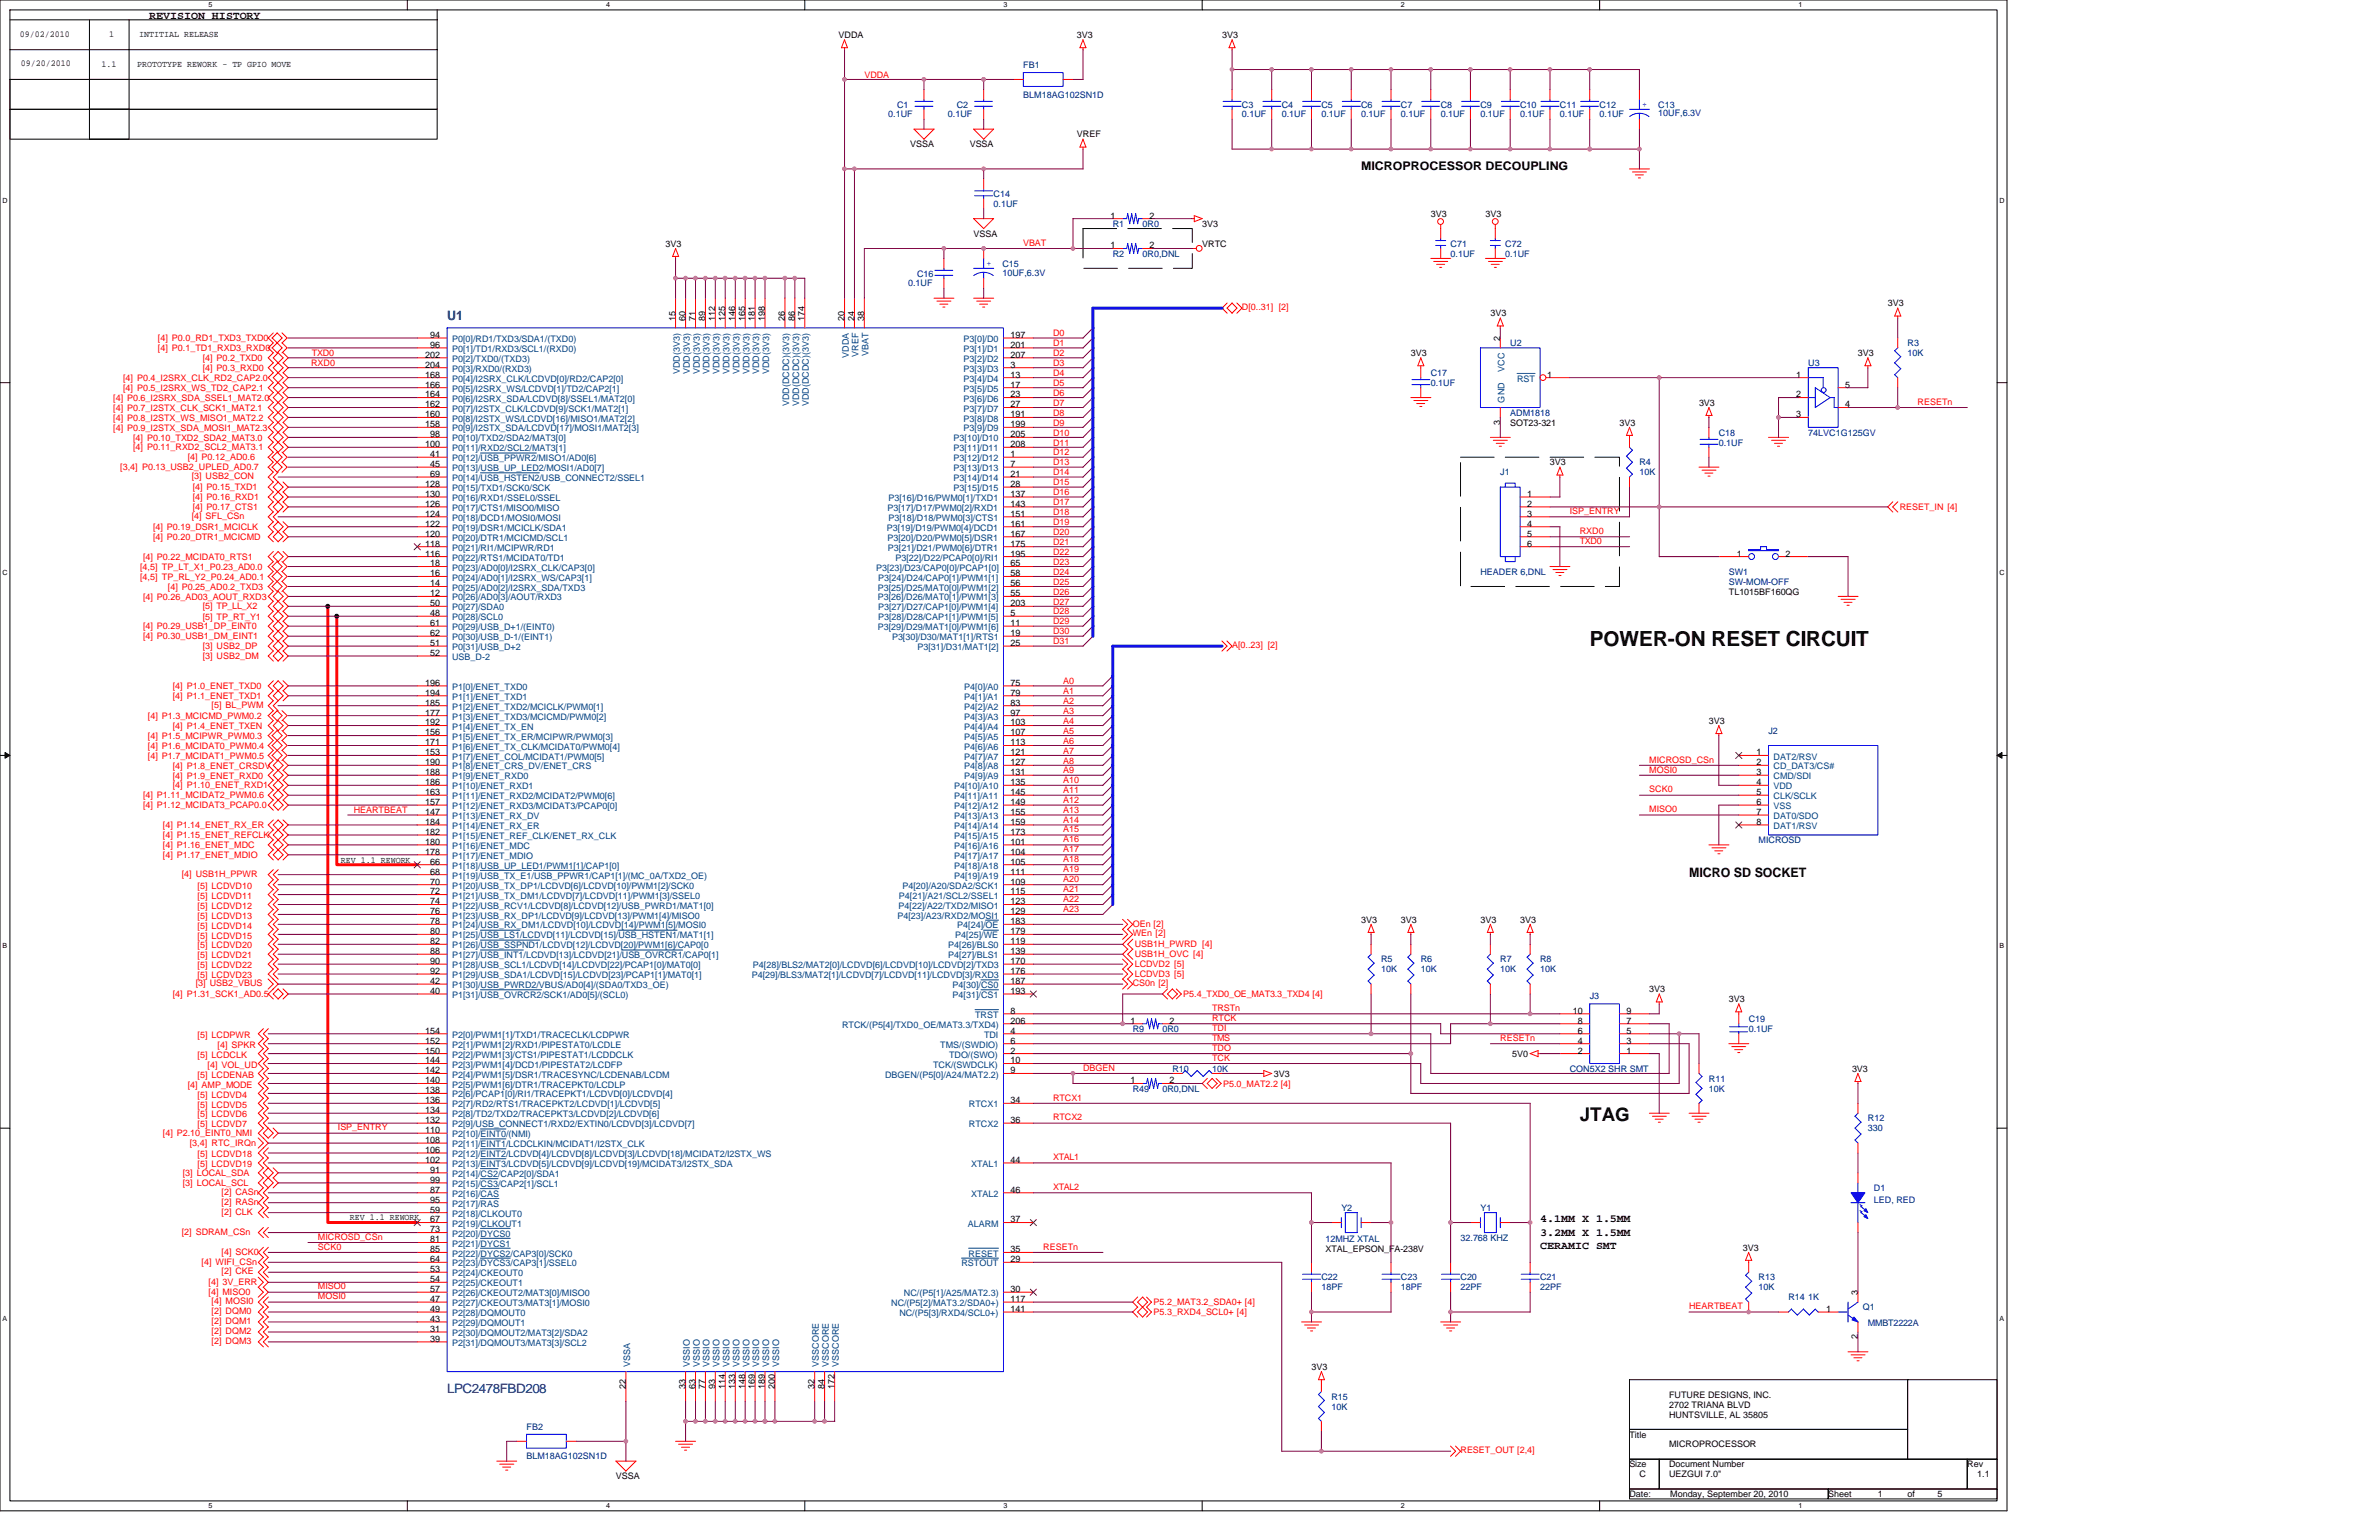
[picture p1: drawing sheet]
<svg xmlns="http://www.w3.org/2000/svg" width="432mm" height="279mm" viewBox="0 0 432 279" stroke-linecap="round" stroke-linejoin="round" font-family="sans-serif">
<defs><g id="words">
<text font-size="3.8" x="288.5" y="117.1">POWER-ON RESET CIRCUIT</text>
<text font-size="3.4" x="286.7" y="203.4">JTAG</text>
<g font-size="2.3" fill="#000080">
<text x="81.2" y="58.1">U1</text>
<text x="81.2" y="252.8">LPC2478FBD208</text>
</g>
<text font-size="2.3" x="306.6" y="159.1">MICRO SD SOCKET</text>
<text font-size="2.2" x="247.1" y="30.9">MICROPROCESSOR DECOUPLING</text>
<g font-size="2">
<text x="27.1" y="3.5">REVISION HISTORY</text>
<text x="279.5" y="221.7">4.1MM X 1.5MM</text>
<text x="279.5" y="224.2">3.2MM X 1.5MM</text>
<text x="279.5" y="226.6">CERAMIC SMT</text>
</g>
<g font-size="1.6">
<text x="3.6" y="6.7">09/02/2010</text>
<text x="3.8" y="11.9">09/20/2010</text>
<text x="19.8" y="6.7">1</text>
<text x="25.2" y="6.7">INTITIAL RELEASE</text>
<text x="152.2" y="6.9">VDDA</text>
<text x="195.5" y="6.9">3V3</text>
<text x="221.8" y="6.9">3V3</text>
<text x="18.4" y="12.1">1.1</text>
<text x="24.9" y="12.1">PROTOTYPE REWORK - TP GPIO MOVE</text>
<text x="165.2" y="26.7">VSSA</text>
<text x="176" y="26.7">VSSA</text>
<text x="195.5" y="24.9">VREF</text>
<text x="201.6" y="39.6">1</text>
<text x="208.7" y="39.6">2</text>
<text x="218.2" y="41.1">3V3</text>
<text x="259.7" y="39.3">3V3</text>
<text x="269.6" y="39.3">3V3</text>
<text x="120.8" y="44.8">3V3</text>
<text x="176.7" y="42.9">VSSA</text>
<text x="201.6" y="45.1">1</text>
<text x="208.7" y="45.1">2</text>
<text x="218.2" y="44.8">VRTC</text>
<text x="122.6" y="58.2" transform="rotate(-90 122.6 58.2)">15</text>
<text x="124.4" y="58.2" transform="rotate(-90 124.4 58.2)">60</text>
<text x="126.2" y="58.2" transform="rotate(-90 126.2 58.2)">71</text>
<text x="128" y="58.2" transform="rotate(-90 128 58.2)">89</text>
<text x="129.8" y="58.2" transform="rotate(-90 129.8 58.2)">112</text>
<text x="131.6" y="58.2" transform="rotate(-90 131.6 58.2)">125</text>
<text x="133.4" y="58.2" transform="rotate(-90 133.4 58.2)">146</text>
<text x="135.2" y="58.2" transform="rotate(-90 135.2 58.2)">165</text>
<text x="137" y="58.2" transform="rotate(-90 137 58.2)">181</text>
<text x="138.8" y="58.2" transform="rotate(-90 138.8 58.2)">198</text>
<text x="142.5" y="58.2" transform="rotate(-90 142.5 58.2)">26</text>
<text x="144.3" y="58.2" transform="rotate(-90 144.3 58.2)">86</text>
<text x="146" y="58.2" transform="rotate(-90 146 58.2)">174</text>
<text x="153.3" y="58.2" transform="rotate(-90 153.3 58.2)">20</text>
<text x="155.1" y="58.2" transform="rotate(-90 155.1 58.2)">24</text>
<text x="156.9" y="58.2" transform="rotate(-90 156.9 58.2)">38</text>
<text x="270.5" y="57.4">3V3</text>
<text x="342.6" y="55.6">3V3</text>
<text x="77.2" y="64.9">202</text>
<text x="78.1" y="61.3">94</text>
<text x="78.1" y="63.1">96</text>
<text x="183.4" y="63.1">201</text>
<text x="183.4" y="64.9">207</text>
<text x="183.4" y="61.3">197</text>
<text x="256.1" y="64.6">3V3</text>
<text x="272.3" y="61.8" transform="rotate(-90 272.3 61.8)">2</text>
<text x="337.2" y="64.6">3V3</text>
<text x="77.2" y="70.3">166</text>
<text x="77.2" y="66.7">204</text>
<text x="77.2" y="68.5">168</text>
<text x="183.4" y="66.7">3</text>
<text x="183.4" y="68.5">13</text>
<text x="183.4" y="70.3">17</text>
<text x="280.8" y="68.5">1</text>
<text x="326" y="68.5">1</text>
<text x="334.9" y="70.3">5</text>
<text x="77.2" y="72.1">164</text>
<text x="77.2" y="73.9">162</text>
<text x="77.2" y="75.7">160</text>
<text x="77.2" y="77.5">158</text>
<text x="183.4" y="72.1">23</text>
<text x="183.4" y="73.9">27</text>
<text x="183.4" y="75.7">191</text>
<text x="183.4" y="77.5">199</text>
<text x="272.3" y="77.1" transform="rotate(-90 272.3 77.1)">3</text>
<text x="274.1" y="77.2">SOT23-321</text>
<text x="293.9" y="77.2">3V3</text>
<text x="308.4" y="73.6">3V3</text>
<text x="326" y="72.1">2</text>
<text x="326" y="75.7">3</text>
<text x="334.9" y="73.9">4</text>
<text x="77.2" y="81.1">100</text>
<text x="78.1" y="79.3">98</text>
<text x="78.1" y="82.9">41</text>
<text x="183.4" y="79.3">205</text>
<text x="183.4" y="81.1">208</text>
<text x="183.4" y="82.9">1</text>
<text x="77.2" y="88.3">128</text>
<text x="78.1" y="84.7">45</text>
<text x="78.1" y="86.5">69</text>
<text x="183.4" y="84.7">7</text>
<text x="183.4" y="86.5">21</text>
<text x="183.4" y="88.3">28</text>
<text x="281.3" y="84.4">3V3</text>
<text x="77.2" y="90.1">130</text>
<text x="77.2" y="91.9">126</text>
<text x="77.2" y="93.7">124</text>
<text x="77.2" y="95.5">122</text>
<text x="183.4" y="90.1">137</text>
<text x="183.4" y="91.9">143</text>
<text x="183.4" y="93.7">151</text>
<text x="183.4" y="95.5">161</text>
<text x="277.2" y="90.1">1</text>
<text x="277.2" y="91.9">2</text>
<text x="277.2" y="93.7">3</text>
<text x="277.2" y="95.5">4</text>
<text x="77.2" y="97.4">120</text>
<text x="77.2" y="99.2">118</text>
<text x="77.2" y="101">116</text>
<text x="183.4" y="97.4">167</text>
<text x="183.4" y="99.2">175</text>
<text x="183.4" y="101">195</text>
<text x="277.2" y="97.4">5</text>
<text x="277.2" y="99.2">6</text>
<text x="315.2" y="101">1</text>
<text x="324.1" y="101">2</text>
<text x="78.1" y="102.8">18</text>
<text x="78.1" y="104.6">16</text>
<text x="78.1" y="106.4">14</text>
<text x="183.4" y="102.8">65</text>
<text x="183.4" y="104.6">58</text>
<text x="183.4" y="106.4">56</text>
<text x="313.8" y="107.9">TL1015BF160QG</text>
<text x="78.1" y="108.2">12</text>
<text x="78.1" y="110">50</text>
<text x="78.1" y="111.8">48</text>
<text x="78.1" y="113.6">61</text>
<text x="183.4" y="108.2">55</text>
<text x="183.4" y="110">203</text>
<text x="183.4" y="111.8">5</text>
<text x="183.4" y="113.6">11</text>
<text x="78.1" y="115.4">62</text>
<text x="78.1" y="117.2">51</text>
<text x="78.1" y="119">52</text>
<text x="183.4" y="115.4">19</text>
<text x="183.4" y="117.2">25</text>
<text x="77.2" y="124.4">196</text>
<text x="183.4" y="124.4">75</text>
<text x="77.2" y="126.2">194</text>
<text x="77.2" y="128">185</text>
<text x="77.2" y="129.8">177</text>
<text x="77.2" y="131.6">192</text>
<text x="183.4" y="126.2">79</text>
<text x="183.4" y="128">83</text>
<text x="183.4" y="129.8">97</text>
<text x="183.4" y="131.6">103</text>
<text x="310.2" y="131.3">3V3</text>
<text x="77.2" y="133.4">156</text>
<text x="77.2" y="135.2">171</text>
<text x="77.2" y="137">153</text>
<text x="183.4" y="133.4">107</text>
<text x="183.4" y="135.2">113</text>
<text x="183.4" y="137">121</text>
<text x="318.8" y="137">1</text>
<text x="77.2" y="138.8">190</text>
<text x="77.2" y="140.6">188</text>
<text x="77.2" y="142.5">186</text>
<text x="183.4" y="138.8">127</text>
<text x="183.4" y="140.6">131</text>
<text x="183.4" y="142.5">135</text>
<text x="318.8" y="138.8">2</text>
<text x="318.8" y="140.6">3</text>
<text x="318.8" y="142.5">4</text>
<text x="77.2" y="144.3">163</text>
<text x="77.2" y="146">157</text>
<text x="77.2" y="147.8">147</text>
<text x="77.2" y="149.6">184</text>
<text x="183.4" y="144.3">145</text>
<text x="183.4" y="146">149</text>
<text x="183.4" y="147.8">155</text>
<text x="183.4" y="149.6">159</text>
<text x="318.8" y="144.3">5</text>
<text x="318.8" y="146">6</text>
<text x="318.8" y="147.8">7</text>
<text x="318.8" y="149.6">8</text>
<text x="77.2" y="151.5">182</text>
<text x="77.2" y="153.3">180</text>
<text x="77.2" y="155.1">178</text>
<text x="183.4" y="151.5">173</text>
<text x="183.4" y="153.3">101</text>
<text x="183.4" y="155.1">104</text>
<text x="61.8" y="156.5">REV 1.1 REWORK</text>
<text x="78.1" y="156.9">66</text>
<text x="78.1" y="158.7">68</text>
<text x="78.1" y="160.5">70</text>
<text x="183.4" y="156.9">105</text>
<text x="183.4" y="158.7">111</text>
<text x="183.4" y="160.5">109</text>
<text x="78.1" y="162.3">72</text>
<text x="78.1" y="164.1">74</text>
<text x="78.1" y="165.9">76</text>
<text x="78.1" y="167.7">78</text>
<text x="183.4" y="162.3">115</text>
<text x="183.4" y="164.1">123</text>
<text x="183.4" y="165.9">129</text>
<text x="183.4" y="167.7">183</text>
<text x="247.1" y="167.4">3V3</text>
<text x="254.3" y="167.4">3V3</text>
<text x="268.7" y="167.4">3V3</text>
<text x="275.9" y="167.4">3V3</text>
<text x="78.1" y="169.5">80</text>
<text x="78.1" y="171.3">82</text>
<text x="78.1" y="173.1">88</text>
<text x="183.4" y="169.5">179</text>
<text x="183.4" y="171.3">119</text>
<text x="183.4" y="173.1">139</text>
<text x="78.1" y="174.9">90</text>
<text x="78.1" y="176.7">92</text>
<text x="78.1" y="178.5">42</text>
<text x="183.4" y="174.9">170</text>
<text x="183.4" y="176.7">176</text>
<text x="183.4" y="178.5">187</text>
<text x="78.1" y="180.3">40</text>
<text x="183.4" y="180.3">193</text>
<text x="183.4" y="183.9">8</text>
<text x="183.4" y="185.7">206</text>
<text x="205.2" y="185.7">1</text>
<text x="212.3" y="185.7">2</text>
<text x="285.5" y="183.9">10</text>
<text x="286.4" y="185.7">8</text>
<text x="295.2" y="185.7">7</text>
<text x="295.2" y="183.9">9</text>
<text x="299.4" y="180">3V3</text>
<text x="313.8" y="181.8">3V3</text>
<text x="77.2" y="187.5">154</text>
<text x="77.2" y="189.3">152</text>
<text x="77.2" y="191.1">150</text>
<text x="183.4" y="187.5">4</text>
<text x="183.4" y="189.3">6</text>
<text x="183.4" y="191.1">2</text>
<text x="274.5" y="191.7">5V0</text>
<text x="286.4" y="191.1">2</text>
<text x="286.4" y="189.3">4</text>
<text x="286.4" y="187.5">6</text>
<text x="295.2" y="191.1">1</text>
<text x="295.2" y="189.3">3</text>
<text x="295.2" y="187.5">5</text>
<text x="77.2" y="192.9">144</text>
<text x="77.2" y="194.7">142</text>
<text x="77.2" y="196.6">140</text>
<text x="183.4" y="192.9">10</text>
<text x="183.4" y="194.7">9</text>
<text x="205.2" y="196.6">1</text>
<text x="212.3" y="196.6">2</text>
<text x="231.2" y="195.3">3V3</text>
<text x="336.1" y="194.4">3V3</text>
<text x="77.2" y="198.4">138</text>
<text x="77.2" y="200.2">136</text>
<text x="77.2" y="202">134</text>
<text x="77.2" y="203.8">132</text>
<text x="183.4" y="203.8">36</text>
<text x="183.4" y="200.2">34</text>
<text x="77.2" y="207.4">108</text>
<text x="77.2" y="209.2">106</text>
<text x="77.2" y="205.6">110</text>
<text x="77.2" y="211">102</text>
<text x="78.1" y="212.8">91</text>
<text x="78.1" y="214.6">99</text>
<text x="183.4" y="211">44</text>
<text x="63.5" y="221.3">REV 1.1 REWORK</text>
<text x="78.1" y="216.4">87</text>
<text x="78.1" y="218.2">95</text>
<text x="78.1" y="220">59</text>
<text x="78.1" y="221.8">67</text>
<text x="183.4" y="216.4">46</text>
<text x="183.4" y="221.8">37</text>
<text x="78.1" y="223.6">73</text>
<text x="78.1" y="225.4">81</text>
<text x="78.1" y="227.2">85</text>
<text x="183.4" y="227.2">35</text>
<text x="240.6" y="227.1">XTAL_EPSON_FA-238V</text>
<text x="316.3" y="226.9">3V3</text>
<text x="78.1" y="229">64</text>
<text x="78.1" y="230.8">53</text>
<text x="78.1" y="232.6">54</text>
<text x="183.4" y="229">29</text>
<text x="78.1" y="234.4">57</text>
<text x="78.1" y="236.2">47</text>
<text x="78.1" y="238">49</text>
<text x="78.1" y="239.8">43</text>
<text x="183.4" y="238">141</text>
<text x="183.4" y="234.4">30</text>
<text x="183.4" y="236.2">117</text>
<text x="331.4" y="238">1</text>
<text x="337.2" y="235" transform="rotate(-90 337.2 235)">3</text>
<text x="78.1" y="241.6">31</text>
<text x="78.1" y="243.4">39</text>
<text x="337.2" y="243" transform="rotate(-90 337.2 243)">2</text>
<text x="238" y="248.5">3V3</text>
<text x="113.6" y="252" transform="rotate(-90 113.6 252)">22</text>
<text x="124.4" y="252" transform="rotate(-90 124.4 252)">33</text>
<text x="126.2" y="252" transform="rotate(-90 126.2 252)">63</text>
<text x="128" y="252" transform="rotate(-90 128 252)">77</text>
<text x="129.8" y="252" transform="rotate(-90 129.8 252)">93</text>
<text x="131.6" y="252" transform="rotate(-90 131.6 252)">114</text>
<text x="133.4" y="252" transform="rotate(-90 133.4 252)">133</text>
<text x="135.2" y="252" transform="rotate(-90 135.2 252)">148</text>
<text x="137" y="252" transform="rotate(-90 137 252)">169</text>
<text x="138.8" y="252" transform="rotate(-90 138.8 252)">189</text>
<text x="140.6" y="252" transform="rotate(-90 140.6 252)">200</text>
<text x="147.8" y="252" transform="rotate(-90 147.8 252)">32</text>
<text x="149.6" y="252" transform="rotate(-90 149.6 252)">84</text>
<text x="151.5" y="252" transform="rotate(-90 151.5 252)">172</text>
<text x="303" y="253.6">FUTURE DESIGNS, INC.</text>
<text x="303" y="255.4">2702 TRIANA BLVD</text>
<text x="303" y="257.2">HUNTSVILLE, AL 35805</text>
<text x="295.8" y="260.8">Title</text>
<text x="303" y="262.6">MICROPROCESSOR</text>
<text x="111.8" y="268.4">VSSA</text>
<text x="295.8" y="266.2">Size</text>
<text x="297.6" y="268">C</text>
<text x="303" y="266.2">Document Number</text>
<text x="303" y="268">UEZGUI 7.0&quot;</text>
<text x="357.1" y="266.2">Rev</text>
<text x="358.9" y="268">1.1</text>
<text x="295.8" y="271.6">Date:</text>
<text x="303.1" y="271.6">Monday, September 20, 2010</text>
<text x="331.8" y="271.6">Sheet</text>
<text x="340.8" y="271.6">1</text>
<text x="346.2" y="271.6">of</text>
<text x="351.7" y="271.6">5</text>
</g>
<g font-size="1.6" fill="#f00">
<text x="156.9" y="14.1">VDDA</text>
<text x="185.7" y="44.6">VBAT</text>
<text x="225.4" y="56.3">D[0..31] [2]</text>
<text x="28.7" y="61.9">[4] P0.0_RD1_TXD3_TXD0</text>
<text x="28.7" y="63.7">[4] P0.1_TD1_RXD3_RXD0</text>
<text x="36.8" y="65.5">[4] P0.2_TXD0</text>
<text x="56.6" y="64.6">TXD0</text>
<text x="191.2" y="62.8">D1</text>
<text x="191.2" y="64.6">D2</text>
<text x="191.2" y="61">D0</text>
<text x="22.4" y="69.1">[4] P0.4_I2SRX_CLK_RD2_CAP2.0</text>
<text x="22.4" y="70.9">[4] P0.5_I2SRX_WS_TD2_CAP2.1</text>
<text x="36.8" y="67.3">[4] P0.3_RXD0</text>
<text x="56.5" y="66.4">RXD0</text>
<text x="191.2" y="71.8">D6</text>
<text x="191.2" y="70">D5</text>
<text x="191.2" y="66.4">D3</text>
<text x="191.2" y="68.2">D4</text>
<text x="20.6" y="72.7">[4] P0.6_I2SRX_SDA_SSEL1_MAT2.0</text>
<text x="20.6" y="74.5">[4] P0.7_I2STX_CLK_SCK1_MAT2.1</text>
<text x="20.6" y="76.3">[4] P0.8_I2STX_WS_MISO1_MAT2.2</text>
<text x="191.2" y="73.6">D7</text>
<text x="191.2" y="77.2">D9</text>
<text x="191.2" y="75.4">D8</text>
<text x="348" y="73.4">RESETn</text>
<text x="20.6" y="78.1">[4] P0.9_I2STX_SDA_MOSI1_MAT2.3</text>
<text x="24.2" y="79.9">[4] P0.10_TXD2_SDA2_MAT3.0</text>
<text x="24.2" y="81.7">[4] P0.11_RXD2_SCL2_MAT3.1</text>
<text x="34.1" y="83.5">[4] P0.12_AD0.6</text>
<text x="191.2" y="82.6">D12</text>
<text x="191.2" y="79">D10</text>
<text x="191.2" y="80.8">D11</text>
<text x="21.8" y="85.3">[3,4] P0.13_USB2_UPLED_AD0.7</text>
<text x="34.8" y="87">[3] USB2_CON</text>
<text x="35" y="88.9">[4] P0.15_TXD1</text>
<text x="191.2" y="89.9">D16</text>
<text x="191.2" y="84.4">D13</text>
<text x="191.2" y="88">D15</text>
<text x="191.2" y="86.2">D14</text>
<text x="34.8" y="94.2">[4] SFL_CSn</text>
<text x="35" y="90.7">[4] P0.16_RXD1</text>
<text x="35" y="92.5">[4] P0.17_CTS1</text>
<text x="191.2" y="93.5">D18</text>
<text x="191.2" y="91.7">D17</text>
<text x="191.2" y="95.2">D19</text>
<text x="284.9" y="93.3">ISP_ENTRY</text>
<text x="344.8" y="92.5">RESET_IN [4]</text>
<text x="26" y="101.6">[4] P0.22_MCIDAT0_RTS1</text>
<text x="27.8" y="96.2">[4] P0.19_DSR1_MCICLK</text>
<text x="27.8" y="98">[4] P0.20_DTR1_MCICMD</text>
<text x="191.2" y="100.7">D22</text>
<text x="191.2" y="98.9">D21</text>
<text x="191.2" y="97">D20</text>
<text x="286.7" y="98.7">TXD0</text>
<text x="286.7" y="96.9">RXD0</text>
<text x="25.4" y="103.4">[4,5] TP_LT_X1_P0.23_AD0.0</text>
<text x="25.4" y="105.2">[4,5] TP_RL_Y2_P0.24_AD0.1</text>
<text x="30.5" y="107">[4] P0.25_AD0.2_TXD3</text>
<text x="191.2" y="104.3">D24</text>
<text x="191.2" y="106.1">D25</text>
<text x="191.2" y="102.5">D23</text>
<text x="191.2" y="107.9">D26</text>
<text x="26" y="108.8">[4] P0.26_AD03_AOUT_RXD3</text>
<text x="36.8" y="110.6">[5] TP_LL_X2</text>
<text x="36.8" y="112.4">[5] TP_RT_Y1</text>
<text x="191.2" y="111.5">D28</text>
<text x="191.2" y="113.3">D29</text>
<text x="191.2" y="109.7">D27</text>
<text x="26" y="114.2">[4] P0.29_USB1_DP_EINT0</text>
<text x="26" y="116">[4] P0.30_USB1_DM_EINT1</text>
<text x="36.8" y="117.8">[3] USB2_DP</text>
<text x="36.8" y="119.6">[3] USB2_DM</text>
<text x="191.2" y="115.1">D30</text>
<text x="191.2" y="116.9">D31</text>
<text x="223.6" y="117.6">A[0..23] [2]</text>
<text x="31.4" y="125">[4] P1.0_ENET_TXD0</text>
<text x="193" y="125.9">A1</text>
<text x="193" y="124.1">A0</text>
<text x="26.9" y="130.4">[4] P1.3_MCICMD_PWM0.2</text>
<text x="31.4" y="126.8">[4] P1.1_ENET_TXD1</text>
<text x="38.4" y="128.4">[5] BL_PWM</text>
<text x="193" y="131.3">A4</text>
<text x="193" y="129.5">A3</text>
<text x="193" y="127.7">A2</text>
<text x="26.9" y="134">[4] P1.5_MCIPWR_PWM0.3</text>
<text x="26.9" y="137.6">[4] P1.7_MCIDAT1_PWM0.5</text>
<text x="26.9" y="135.8">[4] P1.6_MCIDAT0_PWM0.4</text>
<text x="31.4" y="132.2">[4] P1.4_ENET_TXEN</text>
<text x="193" y="134.9">A6</text>
<text x="193" y="133.1">A5</text>
<text x="193" y="136.7">A7</text>
<text x="31.4" y="139.4">[4] P1.8_ENET_CRSDV</text>
<text x="31.4" y="141.2">[4] P1.9_ENET_RXD0</text>
<text x="31.4" y="143">[4] P1.10_ENET_RXD1</text>
<text x="193" y="144">A11</text>
<text x="193" y="140.3">A9</text>
<text x="193" y="138.5">A8</text>
<text x="193" y="142.1">A10</text>
<text x="299.4" y="138.3">MICROSD_CSn</text>
<text x="299.4" y="140.2">MOSI0</text>
<text x="299.4" y="143.8">SCK0</text>
<text x="26" y="146.6">[4] P1.12_MCIDAT3_PCAP0.0</text>
<text x="26" y="144.8">[4] P1.11_MCIDAT2_PWM0.6</text>
<text x="64.2" y="147.6">HEARTBEAT</text>
<text x="193" y="149.4">A14</text>
<text x="193" y="145.8">A12</text>
<text x="193" y="147.6">A13</text>
<text x="299.4" y="147.4">MISO0</text>
<text x="29.6" y="150.3">[4] P1.14_ENET_RX_ER</text>
<text x="29.6" y="152.1">[4] P1.15_ENET_REFCLK</text>
<text x="29.6" y="153.9">[4] P1.16_ENET_MDC</text>
<text x="29.6" y="155.7">[4] P1.17_ENET_MDIO</text>
<text x="193" y="151">A15</text>
<text x="193" y="152.8">A16</text>
<text x="193" y="154.6">A17</text>
<text x="33" y="159.1">[4] USB1H_PPWR</text>
<text x="35.9" y="161.3">[5] LCDVD10</text>
<text x="193" y="156.4">A18</text>
<text x="193" y="158.2">A19</text>
<text x="193" y="160">A20</text>
<text x="193" y="161.8">A21</text>
<text x="35.9" y="163.1">[5] LCDVD11</text>
<text x="35.9" y="164.9">[5] LCDVD12</text>
<text x="35.9" y="166.7">[5] LCDVD13</text>
<text x="193" y="163.6">A22</text>
<text x="193" y="165.4">A23</text>
<text x="35.9" y="168.5">[5] LCDVD14</text>
<text x="35.9" y="170.3">[5] LCDVD15</text>
<text x="35.9" y="172.1">[5] LCDVD20</text>
<text x="35.9" y="173.9">[5] LCDVD21</text>
<text x="205.6" y="169.9">WEn [2]</text>
<text x="205.6" y="168.1">OEn [2]</text>
<text x="206" y="171.9">USB1H_PWRD [4]</text>
<text x="206" y="173.7">USB1H_OVC [4]</text>
<text x="35.5" y="178.9">[3] USB2_VBUS</text>
<text x="35.9" y="175.7">[5] LCDVD22</text>
<text x="35.9" y="177.5">[5] LCDVD23</text>
<text x="205.6" y="178.9">CS0n [2]</text>
<text x="206" y="175.5">LCDVD2 [5]</text>
<text x="206" y="177.3">LCDVD3 [5]</text>
<text x="31.4" y="180.9">[4] P1.31_SCK1_AD0.5</text>
<text x="214.8" y="180.9">P5.4_TXD0_OE_MAT3.3_TXD4 [4]</text>
<text x="220" y="183.4">TRSTn</text>
<text x="220" y="185.3">RTCK</text>
<text x="35.9" y="188.3">[5] LCDPWR</text>
<text x="35.9" y="191.9">[5] LCDCLK</text>
<text x="39.5" y="190.1">[4] SPKR</text>
<text x="220" y="187">TDI</text>
<text x="220" y="190.6">TDO</text>
<text x="220" y="188.8">TMS</text>
<text x="272.3" y="188.8">RESETn</text>
<text x="34.1" y="197.3">[4] AMP_MODE</text>
<text x="35.9" y="195.5">[5] LCDENAB</text>
<text x="37.7" y="193.7">[4] VOL_UD</text>
<text x="196.6" y="194.3">DBGEN</text>
<text x="220" y="192.4">TCK</text>
<text x="222" y="197.1">P5.0_MAT2.2 [4]</text>
<text x="35.9" y="199.1">[5] LCDVD4</text>
<text x="35.9" y="200.9">[5] LCDVD5</text>
<text x="35.9" y="202.7">[5] LCDVD6</text>
<text x="191.2" y="203.3">RTCX2</text>
<text x="191.2" y="199.7">RTCX1</text>
<text x="29.6" y="206.2">[4] P2.10_EINT0_NMI</text>
<text x="34.4" y="208">[3,4] RTC_IRQn</text>
<text x="35.9" y="210">[5] LCDVD18</text>
<text x="35.9" y="204.5">[5] LCDVD7</text>
<text x="61.3" y="205.1">ISP_ENTRY</text>
<text x="33.2" y="215.2">[3] LOCAL_SCL</text>
<text x="33.2" y="213.4">[3] LOCAL_SDA</text>
<text x="35.9" y="211.8">[5] LCDVD19</text>
<text x="191.2" y="215.9">XTAL2</text>
<text x="191.2" y="210.5">XTAL1</text>
<text x="40.2" y="216.8">[2] CASn</text>
<text x="40.2" y="218.6">[2] RASn</text>
<text x="40.2" y="220.4">[2] CLK</text>
<text x="33" y="224">[2] SDRAM_CSn</text>
<text x="40.2" y="227.6">[4] SCK0</text>
<text x="57.7" y="224.9">MICROSD_CSn</text>
<text x="57.7" y="226.7">SCK0</text>
<text x="189.4" y="226.7">RESETn</text>
<text x="36.6" y="229.4">[4] WIFI_CSn</text>
<text x="37.9" y="233.2">[4] 3V_ERR</text>
<text x="40.2" y="231.2">[2] CKE</text>
<text x="57.7" y="233.9">MISO0</text>
<text x="37.9" y="235">[4] MISO0</text>
<text x="38.4" y="238.4">[2] DQM0</text>
<text x="38.4" y="236.6">[4] MOSI0</text>
<text x="57.7" y="235.7">MOSI0</text>
<text x="209.4" y="236.8">P5.2_MAT3.2_SDA0+ [4]</text>
<text x="209.4" y="238.6">P5.3_RXD4_SCL0+ [4]</text>
<text x="306.6" y="237.5">HEARTBEAT</text>
<text x="38.4" y="240.2">[2] DQM1</text>
<text x="38.4" y="242">[2] DQM2</text>
<text x="38.4" y="243.9">[2] DQM3</text>
<text x="265.1" y="263.7">RESET_OUT [2,4]</text>
</g>
<g font-size="1.6" fill="#000080">
<text x="185.7" y="12.3">FB1</text>
<text x="185.7" y="17.7">BLM18AG102SN1D</text>
<text x="161.2" y="21.3">0.1UF</text>
<text x="162.8" y="19.5">C1</text>
<text x="172" y="21.3">0.1UF</text>
<text x="173.7" y="19.5">C2</text>
<text x="225.4" y="19.5">C3</text>
<text x="225.4" y="21.3">0.1UF</text>
<text x="232.6" y="19.5">C4</text>
<text x="232.6" y="21.3">0.1UF</text>
<text x="239.8" y="19.5">C5</text>
<text x="239.8" y="21.3">0.1UF</text>
<text x="247.1" y="19.5">C6</text>
<text x="247.1" y="21.3">0.1UF</text>
<text x="254.3" y="19.5">C7</text>
<text x="254.3" y="21.3">0.1UF</text>
<text x="261.5" y="19.5">C8</text>
<text x="261.5" y="21.3">0.1UF</text>
<text x="268.7" y="19.5">C9</text>
<text x="268.7" y="21.3">0.1UF</text>
<text x="275.9" y="19.5">C10</text>
<text x="275.9" y="21.3">0.1UF</text>
<text x="283.1" y="19.5">C11</text>
<text x="283.1" y="21.3">0.1UF</text>
<text x="290.3" y="19.5">C12</text>
<text x="290.3" y="21.3">0.1UF</text>
<text x="301" y="19.5">C13</text>
<text x="301" y="21.1">10UF,6.3V</text>
<text x="180.3" y="35.8">C14</text>
<text x="180.3" y="37.5">0.1UF</text>
<text x="202" y="41.1">R1</text>
<text x="207.4" y="41.1">0R0</text>
<text x="202" y="46.6">R2</text>
<text x="207.4" y="46.6">0R0,DNL</text>
<text x="263.3" y="44.8">C71</text>
<text x="263.3" y="46.6">0.1UF</text>
<text x="273.2" y="44.8">C72</text>
<text x="273.2" y="46.6">0.1UF</text>
<text x="164.8" y="52">0.1UF</text>
<text x="166.5" y="50.2">C16</text>
<text x="181.9" y="48.4">C15</text>
<text x="181.9" y="50">10UF,6.3V</text>
<text x="274.1" y="62.8">U2</text>
<text x="346.2" y="62.8">R3</text>
<text x="346.2" y="64.6">10K</text>
<text x="259.7" y="68.2">C17</text>
<text x="259.7" y="70">0.1UF</text>
<text x="328.2" y="66.4">U3</text>
<text x="274.1" y="75.4">ADM1818</text>
<text x="312" y="79">C18</text>
<text x="312" y="80.8">0.1UF</text>
<text x="328.2" y="79">74LVC1G125GV</text>
<text x="272.3" y="86.2">J1</text>
<text x="297.6" y="84.4">R4</text>
<text x="297.6" y="86.2">10K</text>
<text x="268.7" y="104.3">HEADER 6,DNL</text>
<text x="313.8" y="104.3">SW1</text>
<text x="313.8" y="106.1">SW-MOM-OFF</text>
<text x="321" y="133.1">J2</text>
<text x="319.2" y="153">MICROSD</text>
<text x="250.7" y="174.6">R5</text>
<text x="250.7" y="176.4">10K</text>
<text x="257.9" y="174.6">R6</text>
<text x="257.9" y="176.4">10K</text>
<text x="272.3" y="174.6">R7</text>
<text x="272.3" y="176.4">10K</text>
<text x="279.5" y="174.6">R8</text>
<text x="279.5" y="176.4">10K</text>
<text x="288.5" y="181.3">J3</text>
<text x="317.4" y="185.4">C19</text>
<text x="205.6" y="187.2">R9</text>
<text x="211" y="187.2">0R0</text>
<text x="317.4" y="187.2">0.1UF</text>
<text x="212.8" y="194.4">R10</text>
<text x="220" y="194.4">10K</text>
<text x="284.9" y="194.4">CON5X2 SHR SMT</text>
<text x="310.2" y="196.2">R11</text>
<text x="205.6" y="198.1">R49</text>
<text x="211" y="198.1">0R0,DNL</text>
<text x="310.2" y="198.1">10K</text>
<text x="339" y="203.5">R12</text>
<text x="339" y="205.3">330</text>
<text x="243.5" y="219.7">Y2</text>
<text x="268.7" y="219.7">Y1</text>
<text x="340.1" y="216.1">D1</text>
<text x="340.1" y="218.2">LED, RED</text>
<text x="240.6" y="225.3">12MHZ XTAL</text>
<text x="265.1" y="225.1">32.768 KHZ</text>
<text x="239.8" y="232.3">C22</text>
<text x="254.3" y="232.3">C23</text>
<text x="265.1" y="232.3">C20</text>
<text x="279.5" y="232.3">C21</text>
<text x="319.2" y="232.3">R13</text>
<text x="239.8" y="234.1">18PF</text>
<text x="254.3" y="234.1">18PF</text>
<text x="265.1" y="234.1">22PF</text>
<text x="279.5" y="234.1">22PF</text>
<text x="319.2" y="234.1">10K</text>
<text x="324.6" y="235.9">R14 1K</text>
<text x="338.1" y="237.7">Q1</text>
<text x="339" y="240.6">MMBT2222A</text>
<text x="241.7" y="254">R15</text>
<text x="241.7" y="255.8">10K</text>
<text x="95.6" y="259.4">FB2</text>
<text x="95.6" y="264.8">BLM18AG102SN1D</text>
</g>
<g font-size="1.6" fill="#00f">
<text x="298.1" y="19.5">+</text>
<text x="179.1" y="48.3">+</text>
</g>
<g font-size="1.6" fill="#004080">
<text x="82.1" y="62.1">P0[0]/RD1/TXD3/SDA1/(TXD0)</text>
<text x="82.1" y="63.9">P0[1]/TD1/RXD3/SCL1/(RXD0)</text>
<text x="82.1" y="65.7">P0[2]/TXD0/(TXD3)</text>
<text x="154.1" y="64.9" transform="rotate(-90 154.1 64.9)">VDDA</text>
<text x="155.9" y="64.7" transform="rotate(-90 155.9 64.7)">VREF</text>
<text x="157.6" y="64.6" transform="rotate(-90 157.6 64.6)">VBAT</text>
<text x="174.9" y="63.9">P3[1]/D1</text>
<text x="174.9" y="65.7">P3[2]/D2</text>
<text x="174.9" y="62.1">P3[0]/D0</text>
<text x="82.1" y="71.1">P0[5]/I2SRX_WS/LCDVD[1]/TD2/CAP2[1]</text>
<text x="82.1" y="67.5">P0[3]/RXD0/(RXD3)</text>
<text x="82.1" y="69.3">P0[4]/I2SRX_CLK/LCDVD[0]/RD2/CAP2[0]</text>
<text x="123.4" y="67.9" transform="rotate(-90 123.4 67.9)">VDD(3V3)</text>
<text x="125.2" y="67.9" transform="rotate(-90 125.2 67.9)">VDD(3V3)</text>
<text x="127" y="67.9" transform="rotate(-90 127 67.9)">VDD(3V3)</text>
<text x="128.8" y="67.9" transform="rotate(-90 128.8 67.9)">VDD(3V3)</text>
<text x="130.6" y="67.9" transform="rotate(-90 130.6 67.9)">VDD(3V3)</text>
<text x="132.4" y="67.9" transform="rotate(-90 132.4 67.9)">VDD(3V3)</text>
<text x="134.2" y="67.9" transform="rotate(-90 134.2 67.9)">VDD(3V3)</text>
<text x="136" y="67.9" transform="rotate(-90 136 67.9)">VDD(3V3)</text>
<text x="137.8" y="67.9" transform="rotate(-90 137.8 67.9)">VDD(3V3)</text>
<text x="139.6" y="67.9" transform="rotate(-90 139.6 67.9)">VDD(3V3)</text>
<text x="174.9" y="67.5">P3[3]/D3</text>
<text x="174.9" y="69.3">P3[4]/D4</text>
<text x="174.9" y="71.1">P3[5]/D5</text>
<text x="273.1" y="67.5" transform="rotate(-90 273.1 67.5)">VCC</text>
<text x="275.4" y="69.3">RST</text>
<text x="82.1" y="72.9">P0[6]/I2SRX_SDA/LCDVD[8]/SSEL1/MAT2[0]</text>
<text x="82.1" y="74.7">P0[7]/I2STX_CLK/LCDVD[9]/SCK1/MAT2[1]</text>
<text x="82.1" y="76.5">P0[8]/I2STX_WS/LCDVD[16]/MISO1/MAT2[2]</text>
<text x="143.2" y="73.7" transform="rotate(-90 143.2 73.7)">VDD(DCDC)(3V3)</text>
<text x="145" y="73.7" transform="rotate(-90 145 73.7)">VDD(DCDC)(3V3)</text>
<text x="146.8" y="73.7" transform="rotate(-90 146.8 73.7)">VDD(DCDC)(3V3)</text>
<text x="174.9" y="72.9">P3[6]/D6</text>
<text x="174.9" y="74.7">P3[7]/D7</text>
<text x="174.9" y="76.5">P3[8]/D8</text>
<text x="273.1" y="73" transform="rotate(-90 273.1 73)">GND</text>
<text x="82.1" y="78.3">P0[9]/I2STX_SDA/LCDVD[17]/MOSI1/MAT2[3]</text>
<text x="82.1" y="80.1">P0[10]/TXD2/SDA2/MAT3[0]</text>
<text x="82.1" y="81.9">P0[11]/RXD2/SCL2/MAT3[1]</text>
<text x="82.1" y="83.7">P0[12]/USB_PPWR2/MISO1/AD0[6]</text>
<text x="173.1" y="80.1">P3[10]/D10</text>
<text x="173.1" y="81.9">P3[11]/D11</text>
<text x="173.1" y="83.7">P3[12]/D12</text>
<text x="174.9" y="78.3">P3[9]/D9</text>
<text x="82.1" y="85.5">P0[13]/USB_UP_LED2/MOSI1/AD0[7]</text>
<text x="82.1" y="87.3">P0[14]/USB_HSTEN2/USB_CONNECT2/SSEL1</text>
<text x="82.1" y="89.1">P0[15]/TXD1/SCK0/SCK</text>
<text x="173.1" y="85.5">P3[13]/D13</text>
<text x="173.1" y="87.3">P3[14]/D14</text>
<text x="173.1" y="89.1">P3[15]/D15</text>
<text x="82.1" y="90.9">P0[16]/RXD1/SSEL0/SSEL</text>
<text x="82.1" y="92.7">P0[17]/CTS1/MISO0/MISO</text>
<text x="82.1" y="94.5">P0[18]/DCD1/MOSI0/MOSI</text>
<text x="161.1" y="92.7">P3[17]/D17/PWM0[2]/RXD1</text>
<text x="161.3" y="90.9">P3[16]/D16/PWM0[1]/TXD1</text>
<text x="161.3" y="94.5">P3[18]/D18/PWM0[3]/CTS1</text>
<text x="82.1" y="96.3">P0[19]/DSR1/MCICLK/SDA1</text>
<text x="82.1" y="98.1">P0[20]/DTR1/MCICMD/SCL1</text>
<text x="82.1" y="99.9">P0[21]/RI1/MCIPWR/RD1</text>
<text x="82.1" y="101.7">P0[22]/RTS1/MCIDAT0/TD1</text>
<text x="161" y="96.3">P3[19]/D19/PWM0[4]/DCD1</text>
<text x="161.1" y="98.1">P3[20]/D20/PWM0[5]/DSR1</text>
<text x="161.2" y="99.9">P3[21]/D21/PWM0[6]/DTR1</text>
<text x="162.5" y="101.7">P3[22]/D22/PCAP0[0]/RI1</text>
<text x="82.1" y="103.5">P0[23]/AD0[0]/I2SRX_CLK/CAP3[0]</text>
<text x="82.1" y="105.3">P0[24]/AD0[1]/I2SRX_WS/CAP3[1]</text>
<text x="82.1" y="107.1">P0[25]/AD0[2]/I2SRX_SDA/TXD3</text>
<text x="159" y="103.5">P3[23]/D23/CAP0[0]/PCAP1[0]</text>
<text x="159.3" y="107.1">P3[25]/D25/MAT0[0]/PWM1[2]</text>
<text x="159.4" y="105.3">P3[24]/D24/CAP0[1]/PWM1[1]</text>
<text x="82.1" y="108.9">P0[26]/AD0[3]/AOUT/RXD3</text>
<text x="82.1" y="110.7">P0[27]/SDA0</text>
<text x="82.1" y="112.5">P0[28]/SCL0</text>
<text x="159.3" y="108.9">P3[26]/D26/MAT0[1]/PWM1[3]</text>
<text x="159.4" y="110.7">P3[27]/D27/CAP1[0]/PWM1[4]</text>
<text x="159.4" y="112.5">P3[28]/D28/CAP1[1]/PWM1[5]</text>
<text x="82.1" y="114.3">P0[29]/USB_D+1/(EINT0)</text>
<text x="82.1" y="116.2">P0[30]/USB_D-1/(EINT1)</text>
<text x="82.1" y="118">P0[31]/USB_D+2</text>
<text x="82.1" y="119.8">USB_D-2</text>
<text x="159.3" y="114.3">P3[29]/D29/MAT1[0]/PWM1[6]</text>
<text x="161.9" y="116.2">P3[30]/D30/MAT1[1]/RTS1</text>
<text x="166.5" y="118">P3[31]/D31/MAT1[2]</text>
<text x="82.1" y="125.2">P1[0]/ENET_TXD0</text>
<text x="175" y="125.2">P4[0]/A0</text>
<text x="82.1" y="127">P1[1]/ENET_TXD1</text>
<text x="82.1" y="128.8">P1[2]/ENET_TXD2/MCICLK/PWM0[1]</text>
<text x="82.1" y="130.6">P1[3]/ENET_TXD3/MCICMD/PWM0[2]</text>
<text x="175" y="127">P4[1]/A1</text>
<text x="175" y="128.8">P4[2]/A2</text>
<text x="175" y="130.6">P4[3]/A3</text>
<text x="82.1" y="132.4">P1[4]/ENET_TX_EN</text>
<text x="82.1" y="134.2">P1[5]/ENET_TX_ER/MCIPWR/PWM0[3]</text>
<text x="82.1" y="136">P1[6]/ENET_TX_CLK/MCIDAT0/PWM0[4]</text>
<text x="82.1" y="137.8">P1[7]/ENET_COL/MCIDAT1/PWM0[5]</text>
<text x="175" y="132.4">P4[4]/A4</text>
<text x="175" y="134.2">P4[5]/A5</text>
<text x="175" y="136">P4[6]/A6</text>
<text x="175" y="137.8">P4[7]/A7</text>
<text x="321.9" y="137.8">DAT2/RSV</text>
<text x="82.1" y="139.6">P1[8]/ENET_CRS_DV/ENET_CRS</text>
<text x="82.1" y="141.4">P1[9]/ENET_RXD0</text>
<text x="82.1" y="143.2">P1[10]/ENET_RXD1</text>
<text x="173.2" y="143.2">P4[10]/A10</text>
<text x="175" y="139.6">P4[8]/A8</text>
<text x="175" y="141.4">P4[9]/A9</text>
<text x="321.9" y="139.6">CD_DAT3/CS#</text>
<text x="321.9" y="141.4">CMD/SDI</text>
<text x="321.9" y="143.2">VDD</text>
<text x="82.1" y="145">P1[11]/ENET_RXD2/MCIDAT2/PWM0[6]</text>
<text x="82.1" y="146.8">P1[12]/ENET_RXD3/MCIDAT3/PCAP0[0]</text>
<text x="82.1" y="148.6">P1[13]/ENET_RX_DV</text>
<text x="173.2" y="145">P4[11]/A11</text>
<text x="173.2" y="146.8">P4[12]/A12</text>
<text x="173.2" y="148.6">P4[13]/A13</text>
<text x="321.9" y="145">CLK/SCLK</text>
<text x="321.9" y="146.8">VSS</text>
<text x="321.9" y="148.6">DAT0/SDO</text>
<text x="82.1" y="150.4">P1[14]/ENET_RX_ER</text>
<text x="82.1" y="152.2">P1[15]/ENET_REF_CLK/ENET_RX_CLK</text>
<text x="82.1" y="154">P1[16]/ENET_MDC</text>
<text x="82.1" y="155.8">P1[17]/ENET_MDIO</text>
<text x="173.2" y="150.4">P4[14]/A14</text>
<text x="173.2" y="152.2">P4[15]/A15</text>
<text x="173.2" y="154">P4[16]/A16</text>
<text x="173.2" y="155.8">P4[17]/A17</text>
<text x="321.9" y="150.4">DAT1/RSV</text>
<text x="82.1" y="157.6">P1[18]/USB_UP_LED1/PWM1[1]/CAP1[0]</text>
<text x="82.1" y="159.4">P1[19]/USB_TX_E1/USB_PPWR1/CAP1[1]/(MC_0A/TXD2_OE)</text>
<text x="82.1" y="161.2">P1[20]/USB_TX_DP1/LCDVD[6]/LCDVD[10]/PWM1[2]/SCK0</text>
<text x="163.8" y="161.2">P4[20]/A20/SDA2/SCK1</text>
<text x="173.2" y="157.6">P4[18]/A18</text>
<text x="173.2" y="159.4">P4[19]/A19</text>
<text x="82.1" y="163">P1[21]/USB_TX_DM1/LCDVD[7]/LCDVD[11]/PWM1[3]/SSEL0</text>
<text x="82.1" y="164.8">P1[22]/USB_RCV1/LCDVD[8]/LCDVD[12]/USB_PWRD1/MAT1[0]</text>
<text x="82.1" y="166.6">P1[23]/USB_RX_DP1/LCDVD[9]/LCDVD[13]/PWM1[4]/MISO0</text>
<text x="162.9" y="166.6">P4[23]/A23/RXD2/MOSI1</text>
<text x="163.1" y="164.8">P4[22]/A22/TXD2/MISO1</text>
<text x="163.2" y="163">P4[21]/A21/SCL2/SSEL1</text>
<text x="82.1" y="168.4">P1[24]/USB_RX_DM1/LCDVD[10]/LCDVD[14]/PWM1[5]/MOSI0</text>
<text x="82.1" y="170.3">P1[25]/USB_LS1/LCDVD[11]/LCDVD[15]/USB_HSTEN1/MAT1[1]</text>
<text x="82.1" y="172.1">P1[26]/USB_SSPND1/LCDVD[12]/LCDVD[20]/PWM1[6]/CAP0[0</text>
<text x="82.1" y="173.9">P1[27]/USB_INT1/LCDVD[13]/LCDVD[21]/USB_OVRCR1/CAP0[1]</text>
<text x="172.1" y="172.1">P4[26]/BLS0</text>
<text x="172.1" y="173.9">P4[27]/BLS1</text>
<text x="173.4" y="170.3">P4[25]/WE</text>
<text x="173.7" y="168.4">P4[24]/OE</text>
<text x="82.1" y="175.7">P1[28]/USB_SCL1/LCDVD[14]/LCDVD[22]/PCAP1[0]/MAT0[0]</text>
<text x="82.1" y="177.5">P1[29]/USB_SDA1/LCDVD[15]/LCDVD[23]/PCAP1[1]/MAT0[1]</text>
<text x="82.1" y="179.3">P1[30]/USB_PWRD2/VBUS/AD0[4]/(SDA0/TXD3_OE)</text>
<text x="136.5" y="177.5">P4[29]/BLS3/MAT2[1]/LCDVD[7]/LCDVD[11]/LCDVD[3]/RXD3</text>
<text x="136.7" y="175.7">P4[28]/BLS2/MAT2[0]/LCDVD[6]/LCDVD[10]/LCDVD[2]/TXD3</text>
<text x="172.9" y="179.3">P4[30]/CS0</text>
<text x="82.1" y="181.1">P1[31]/USB_OVRCR2/SCK1/AD0[5]/(SCL0)</text>
<text x="172.9" y="181.1">P4[31]/CS1</text>
<text x="177" y="184.7">TRST</text>
<text x="82.1" y="188.3">P2[0]/PWM1[1]/TXD1/TRACECLK/LCDPWR</text>
<text x="82.1" y="190.1">P2[1]/PWM1[2]/RXD1/PIPESTAT0/LCDLE</text>
<text x="82.1" y="191.9">P2[2]/PWM1[3]/CTS1/PIPESTAT1/LCDDCLK</text>
<text x="152.8" y="186.5">RTCK/(P5[4]/TXD0_OE/MAT3.3/TXD4)</text>
<text x="170.7" y="190.1">TMS/(SWDIO)</text>
<text x="172.3" y="191.9">TDO/(SWO)</text>
<text x="178.6" y="188.3">TDI</text>
<text x="82.1" y="193.7">P2[3]/PWM1[4]/DCD1/PIPESTAT2/LCDFP</text>
<text x="82.1" y="195.5">P2[4]/PWM1[5]/DSR1/TRACESYNC/LCDENAB/LCDM</text>
<text x="82.1" y="197.3">P2[5]/PWM1[6]/DTR1/TRACEPKT0/LCDLP</text>
<text x="160.6" y="195.5">DBGEN/(P5[0]/A24/MAT2.2)</text>
<text x="169.4" y="193.7">TCK/(SWDCLK)</text>
<text x="82.1" y="199.1">P2[6]/PCAP1[0]/RI1/TRACEPKT1/LCDVD[0]/LCDVD[4]</text>
<text x="82.1" y="200.9">P2[7]/RD2/RTS1/TRACEPKT2/LCDVD[1]/LCDVD[5]</text>
<text x="82.1" y="202.7">P2[8]/TD2/TXD2/TRACEPKT3/LCDVD[2]/LCDVD[6]</text>
<text x="175.9" y="200.9">RTCX1</text>
<text x="82.1" y="204.5">P2[9]/USB_CONNECT1/RXD2/EXTIN0/LCDVD[3]/LCDVD[7]</text>
<text x="82.1" y="208.1">P2[11]/EINT1/LCDCLKIN/MCIDAT1/I2STX_CLK</text>
<text x="82.1" y="209.9">P2[12]/EINT2/LCDVD[4]/LCDVD[8]/LCDVD[3]/LCDVD[18]/MCIDAT2/I2STX_WS</text>
<text x="82.1" y="206.3">P2[10]/EINT0/(NMI)</text>
<text x="175.9" y="204.5">RTCX2</text>
<text x="82.1" y="211.7">P2[13]/EINT3/LCDVD[5]/LCDVD[9]/LCDVD[19]/MCIDAT3/I2STX_SDA</text>
<text x="82.1" y="213.5">P2[14]/CS2/CAP2[0]/SDA1</text>
<text x="82.1" y="215.3">P2[15]/CS3/CAP2[1]/SCL1</text>
<text x="176.3" y="211.7">XTAL1</text>
<text x="82.1" y="217.1">P2[16]/CAS</text>
<text x="82.1" y="218.9">P2[17]/RAS</text>
<text x="82.1" y="220.7">P2[18]/CLKOUT0</text>
<text x="176.3" y="217.1">XTAL2</text>
<text x="82.1" y="222.5">P2[19]/CLKOUT1</text>
<text x="82.1" y="224.4">P2[20]/DYCS0</text>
<text x="82.1" y="226.2">P2[21]/DYCS1</text>
<text x="82.1" y="228">P2[22]/DYCS2/CAP3[0]/SCK0</text>
<text x="175.6" y="222.5">ALARM</text>
<text x="175.8" y="228">RESET</text>
<text x="82.1" y="229.8">P2[23]/DYCS3/CAP3[1]/SSEL0</text>
<text x="82.1" y="231.6">P2[24]/CKEOUT0</text>
<text x="82.1" y="233.4">P2[25]/CKEOUT1</text>
<text x="174.5" y="229.8">RSTOUT</text>
<text x="82.1" y="235.2">P2[26]/CKEOUT2/MAT3[0]/MISO0</text>
<text x="82.1" y="237">P2[27]/CKEOUT3/MAT3[1]/MOSI0</text>
<text x="82.1" y="238.8">P2[28]/DQMOUT0</text>
<text x="161.8" y="237">NC/(P5[2]/MAT3.2/SDA0+)</text>
<text x="163.2" y="238.8">NC/(P5[3]/RXD4/SCL0+)</text>
<text x="164.1" y="235.2">NC/(P5[1]/A25/MAT2.3)</text>
<text x="82.1" y="240.6">P2[29]/DQMOUT1</text>
<text x="82.1" y="242.4">P2[30]/DQMOUT2/MAT3[2]/SDA2</text>
<text x="82.1" y="244.2">P2[31]/DQMOUT3/MAT3[3]/SCL2</text>
<text x="114.4" y="247.9" transform="rotate(-90 114.4 247.9)">VSSA</text>
<text x="125.2" y="247.9" transform="rotate(-90 125.2 247.9)">VSSIO</text>
<text x="127" y="247.9" transform="rotate(-90 127 247.9)">VSSIO</text>
<text x="128.8" y="247.9" transform="rotate(-90 128.8 247.9)">VSSIO</text>
<text x="130.6" y="247.9" transform="rotate(-90 130.6 247.9)">VSSIO</text>
<text x="132.4" y="247.9" transform="rotate(-90 132.4 247.9)">VSSIO</text>
<text x="134.2" y="247.9" transform="rotate(-90 134.2 247.9)">VSSIO</text>
<text x="136" y="247.9" transform="rotate(-90 136 247.9)">VSSIO</text>
<text x="137.8" y="247.9" transform="rotate(-90 137.8 247.9)">VSSIO</text>
<text x="139.6" y="247.9" transform="rotate(-90 139.6 247.9)">VSSIO</text>
<text x="141.4" y="247.9" transform="rotate(-90 141.4 247.9)">VSSIO</text>
<text x="148.6" y="247.9" transform="rotate(-90 148.6 247.9)">VSSCORE</text>
<text x="150.4" y="247.9" transform="rotate(-90 150.4 247.9)">VSSCORE</text>
<text x="152.3" y="247.9" transform="rotate(-90 152.3 247.9)">VSSCORE</text>
</g>
<g font-size="1.3">
<text x="37.9" y="1.4">5</text>
<text x="110" y="1.4">4</text>
<text x="182.1" y="1.4">3</text>
<text x="254.3" y="1.4">2</text>
<text x="326.4" y="1.4">1</text>
<text x=".5" y="36.8">D</text>
<text x="362.9" y="36.8">D</text>
<text x=".5" y="104.4">C</text>
<text x="362.9" y="104.4">C</text>
<text x=".5" y="172">B</text>
<text x="362.9" y="172">B</text>
<text x=".5" y="239.6">A</text>
<text x="362.9" y="239.6">A</text>
<text x="37.9" y="273.7">5</text>
<text x="110" y="273.7">4</text>
<text x="182.1" y="273.7">3</text>
<text x="254.3" y="273.7">2</text>
<text x="326.4" y="273.7">1</text>
</g>
</g></defs>
<path d="M0 0h364.3v274.1h-364.3zM1.8 1.8h360.7v270.5h-360.7z" fill="none" stroke="#000" stroke-width=".18"/>
<g fill="#fff">
<path d="M37.9 .2h.7v1.4h-.7z"/>
<path d="M37.9 272.5h.7v1.4h-.7z"/>
</g>
<path d="M73.9 0v1.8M73.9 272.3v1.8" fill="none" stroke="#000" stroke-width=".18"/>
<g fill="#fff">
<path d="M110 .2h.7v1.4h-.7z"/>
<path d="M110 272.5h.7v1.4h-.7z"/>
</g>
<path d="M146.1 0v1.8M146.1 272.3v1.8" fill="none" stroke="#000" stroke-width=".18"/>
<g fill="#fff">
<path d="M182.1 .2h.8v1.4h-.8z"/>
<path d="M182.1 272.5h.8v1.4h-.8z"/>
</g>
<path d="M218.2 0v1.8M218.2 272.3v1.8" fill="none" stroke="#000" stroke-width=".18"/>
<g fill="#fff">
<path d="M254.3 .2h.7v1.4h-.7z"/>
<path d="M254.3 272.5h.7v1.4h-.7z"/>
</g>
<path d="M290.3 0v1.8M290.3 272.3v1.8" fill="none" stroke="#000" stroke-width=".18"/>
<g fill="#fff">
<path d="M326.4 .2h.7v1.4h-.7z"/>
<path d="M326.4 272.5h.7v1.4h-.7z"/>
<path d="M.5 35.6h.9v1.4h-.9z"/>
<path d="M362.9 35.6h1v1.4h-1z"/>
<path d="M.5 103.2h.9v1.5h-.9z"/>
<path d="M362.9 103.2h1v1.5h-1z"/>
</g>
<path d="M0 69.4h1.8M362.5 69.4h1.8" fill="none" stroke="#000" stroke-width=".18"/>
<g fill="#fff">
<path d="M.5 170.9h.8v1.4h-.8z"/>
<path d="M362.9 170.9h.9v1.4h-.9z"/>
</g>
<path d="M0 137.1h1.8M362.5 137.1h1.8" fill="none" stroke="#000" stroke-width=".18"/>
<path d="M.9 136.5l.9 .6-.9 .5zM362.5 137.1l.9-.6v1.1z" fill="#000" stroke="#000" stroke-width=".18"/>
<g fill="#fff">
<path d="M.5 238.5h.8v1.4h-.8z"/>
<path d="M362.9 238.5h.9v1.4h-.9z"/>
</g>
<g fill="none" stroke="#000" stroke-width=".18">
<path d="M1.8 9h77.6M1.8 3.6h77.6M1.8 19.8h77.6v5.5h-77.6zM1.8 14.4h77.6v5.4h-77.6zM16.2 3.6v10.8M16.2 14.4h7.2v5.4h-7.2zM16.2 19.8h7.2v5.5h-7.2zM23.4 3.6v10.8M79.4 1.8v12.6h-77.6M0 204.7h1.8M362.5 204.7h1.8M295.8 250.3h50.4v9h-50.4z"/>
<path d="M295.8 259.3h50.4v5.4h-50.4zM346.2 250.3h16.3v14.4h-16.3zM295.8 264.7h5.4v5.5h-5.4zM295.8 270.2h36v1.7h-36zM301.2 264.7h55.9v5.5h-55.9zM331.8 270.2h30.7v1.7h-30.7zM357.1 264.7h5.4v5.5h-5.4z"/>
</g>
<path d="M59.5 110v111.8h16.2M61.1 111.8v45.1h14.6" fill="none" stroke="#f00" stroke-width=".53"/>
<path d="M196.6 41.5h19.8v7.2h-19.8v-7.2M265.1 83h28.8v23.4h-28.8v-23.4" fill="none" stroke="#000" stroke-width=".18" stroke-dasharray="6.1 2"/>
<g fill="#000" stroke="#000" stroke-width=".18">
<circle cx="59.5" cy="110" r=".35"/>
<circle cx="61.1" cy="111.8" r=".35"/>
</g>
<g fill="none" stroke="#f00" stroke-width=".18">
<path d="M153.3 7.2l.5 1.5h-1.1zM153.3 8.7v.3M167.7 16.2v1.8M167.7 19.8v1.8M178.5 16.2v1.8M178.5 19.8v1.8M183.9 14.4h1.8M193 14.4h1.8M196.6 7.2l.5 1.5h-1.1zM196.6 8.7v.3M223.6 8.7v.3M223.6 16.2v1.8"/>
<path d="M223.6 19.8v1.8M223.6 7.2l-.5 1.5h1.1l-.6-1.5M230.8 16.2v1.8M230.8 19.8v1.8M238 16.2v1.8M238 19.8v1.8M245.3 16.2v1.8M245.3 19.8v1.8M252.5 16.2v1.8M252.5 19.8v1.8M259.7 16.2v1.8M259.7 19.8v1.8"/>
<path d="M266.9 16.2v1.8M266.9 19.8v1.8M274.1 16.2v1.8M274.1 19.8v1.8M281.3 16.2v1.8M281.3 19.8v1.8M288.5 16.2v1.8M288.5 19.8v1.8M297.6 16.2v1.8M167.7 25.3l1.8-1.9h-3.6l1.8 1.9M176.7 39.6l1.8 1.9M176.7 23.4h3.6"/>
<path d="M176.7 39.7h3.7M176.7 23.4l1.9 1.9M178.5 32.4v1.9M178.5 36.1v1.8M180.3 39.7l-1.8 1.8M180.4 23.4l-1.9 1.9M196 26.7h1.1l-.5-1.5-.6 1.5M196.6 26.7v.4M202 39.7h1.8M207.4 39.7h1.8M216.4 39.7h.4M216.7 39.1l1.5 .5-1.4 .6"/>
<path d="M216.8 39.1v1.1M295.8 30.6h3.6M296.3 31.2h2.5M296.8 31.7h1.5M297.4 32.3h.4M297.6 21.6v1.8M122.1 46.5h1.1M122.6 46.5v.4M122.6 45.1l.6 1.4M122.6 54.1v5.4M122.6 45.1l-.5 1.4M124.4 54.1v5.4"/>
<path d="M126.2 54.1v5.4M128 54.1v5.4M129.8 54.1v5.4M131.6 54.1v5.4M133.5 54.1v5.4M135.3 54.1v5.4M137.1 54.1v5.4M138.9 54.1v5.4M142.5 54.1v5.4M144.3 54.1v5.4M146.1 54.1v5.4M153.3 54.1v5.4"/>
<path d="M155.1 54.1v5.4M156.9 54.1v5.4M169.5 54.1h3.6M170.1 54.6h2.5M170.6 55.2h1.4M171.1 55.7h.4M171.3 46.9v1.8M171.3 50.5v1.8M176.7 54.1h3.7M177.3 54.6h2.5M177.8 55.2h1.5M178.4 55.7h.3"/>
<path d="M178.5 45.1v1.8M178.5 50.5v1.8M202 45.1h1.8M207.4 45.1h1.8M216.4 45.1h.7M222.7 55l-.9 .9 .9 .9M223.6 55l.9 .9-.9 .9M223.6 55l-.9 .9 .9 .9M224.5 55l.9 .9-.9 .9M259.7 46.9h3.6M260.2 47.4h2.6M260.8 48h1.4"/>
<path d="M261.3 48.5h.4M261.5 40.7v2.6M261.5 45.1v1.8M269.6 46.9h3.6M270.2 47.4h2.5M270.7 48h1.4M271.2 48.5h.4M271.4 40.7v2.6M271.4 45.1v1.8M272.3 59.1v.4M272.3 57.7l.6 1.5M272.3 57.7l-.6 1.4h1.2"/>
<path d="M344.4 55.9l.6 1.4h-1.1M344.4 57.3v.4M344.5 55.9l-.6 1.4M48.7 61.3l.9 .9-.9 .9 .9 .9M49.4 61.3l.9 .9M49.6 60.4l-.9 .9M49.6 74.8l-.9 .9 .9 1M49.6 78.4l-.9 1 .9 .9M49.6 76.6l-.9 .9 .9 1M49.6 67.6l-.9 .9 .9 .9-.9 .9 .9 .9M49.6 71.2l-.9 .9 .9 .9M49.6 73l-.9 .9 .9 1"/>
<path d="M49.6 65.8l-.9 .9 .9 .9M49.6 64l-.9 .9 .9 .9M50.3 60.4l.9 .9-1.8 1.8 .9 .9M50.3 62.2l.9 .9-.9 .9M50.3 60.4l-.9 .9M50.5 78.4l.9 1-.9 .9M50.5 65.8l.9 .9-1.8 1.8 .9 .9-.9 .9 1.8 1.8-.9 .9M50.5 74.8l.9 .9-1.8 1.8 .9 1M50.5 76.6l.9 .9-.9 1M50.5 67.6l.9 .9-.9 .9 .9 .9-.9 .9M50.5 64l.9 .9-1.8 1.8 .9 .9M50.5 78.4l-.9 1 1.8 1.8-.9 .9"/>
<path d="M50.5 71.2l-.9 .9 1.8 1.8-1.8 1.8 .9 1M50.5 73l-.9 .9 .9 1M50.5 64l-.9 .9 .9 .9M51.2 60.4l.9 .9-.9 .9M51.2 62.2l.9 .9-.9 .9M51.4 78.4l.9 1-.9 .9M51.4 74.8l.9 .9-.9 1M51.4 76.6l.9 .9-.9 1M51.4 71.2l.9 .9-.9 .9M51.4 67.6l.9 .9-.9 .9 .9 .9-.9 .9M51.4 73l.9 .9-.9 1M51.4 65.8l.9 .9-.9 .9"/>
<path d="M51.4 64l.9 .9-.9 .9M75.7 79.4h5.5M75.7 72.1h5.5M75.7 68.5h5.5M75.7 73.9h5.5M75.7 75.7h5.5M75.7 70.3h5.5M75.7 61.3h5.5M75.7 63.1h5.5M75.7 64.9h5.5M75.7 66.7h5.5M75.7 77.5h5.5"/>
<path d="M182.1 79.4h5.5M182.1 72.1h5.5M182.1 68.5h5.5M182.1 73.9h5.5M182.1 75.7h5.5M182.1 70.3h5.5M182.1 61.3h5.5M182.1 63.1h5.5M182.1 64.9h5.5M182.1 66.7h5.5M182.1 77.5h5.5M256.1 72.1h3.6"/>
<path d="M256.6 72.7h2.6M257.1 73.2h1.5M257.7 73.7h.4M257.9 66.4v2.1M257.9 70.3v1.8M257.9 64.9l.5 1.5M257.9 64.9l-.6 1.5h1.1M270.5 79.4h3.6M271 79.9h2.6M272.3 61.3v1.8M272.3 73.9v1.8M280.6 68.5h4.3"/>
<path d="M295.8 77.5l.5 1.5h-1.1M295.8 79v2.2M295.8 77.5l-.6 1.5M310.2 77.5v1.9M310.2 75.4v.4M310.7 75.4h-1.1l.6-1.5 .5 1.5M321 79.4h3.6M321.5 79.9h2.6M326.4 72.1h1.8M326.4 68.5h1.8M326.4 75.7h1.8M333.6 73.9h1.8"/>
<path d="M333.6 70.3h1.8M338.5 66.4h1.1M339 66.4v.3M339 64.9l.6 1.5M339 64.9l-.5 1.5M344.4 61.3v1.8M344.4 68.5v1.8M48.7 84.7l.9 1M48.7 82.9l.9 1-.9 .9M49.4 82.9l1.8 1.9-.9 .9M49.4 84.7l.9 1M49.6 82l-.9 1"/>
<path d="M49.6 94.7l-.9 .9 .9 .9M49.6 96.5l-.9 .9 .9 .9M49.6 87.4l-.9 1 .9 .9M49.6 89.2l-.9 1 .9 .9M49.6 91l-.9 1 .9 .9M49.6 80.2l-.9 1 .9 .9M49.6 85.6l-.9 1 .9 .9M49.6 92.9l-.9 .9 .9 .9M50.3 82l.9 1-.9 .9M50.3 82l-.9 1M50.3 83.9l-.9 .9M50.5 94.7l.9 .9-.9 .9"/>
<path d="M50.5 96.5l.9 .9-.9 .9M50.5 87.4l.9 1-.9 .9M50.5 94.7l-.9 .9 .9 .9M50.5 96.5l-.9 .9 .9 .9M50.5 87.4l-.9 1 1.8 1.8-.9 .9M50.5 89.2l-.9 1 1.8 1.8-1.8 1.8 .9 .9M50.5 91l-.9 1 .9 .9M50.5 80.2l-.9 1 .9 .9M50.5 85.6l-.9 1 .9 .9M51.2 82l.9 1-.9 .9M51.2 83.8l.9 1-.9 .9M51.4 89.2l.9 1-.9 .9"/>
<path d="M51.4 94.7l.9 .9-.9 .9M51.4 96.5l.9 .9-.9 .9M51.4 87.4l.9 1-.9 .9M51.4 91l.9 1-.9 .9M51.4 80.2l.9 1-.9 .9M75.7 84.8h5.5M75.7 81.2h5.5M75.7 83h5.5M75.7 86.6h5.5M75.7 88.4h5.5M75.7 90.2h5.5M75.7 92h5.5"/>
<path d="M75.7 93.8h5.5M75.7 95.6h5.5M75.7 97.4h5.5M75.7 99.2h5.5M182.1 84.8h5.5M182.1 81.2h5.5M182.1 83h5.5M182.1 86.6h5.5M182.1 88.4h5.5M182.1 90.2h5.5M182.1 92h5.5M182.1 93.8h5.5"/>
<path d="M182.1 95.6h5.5M182.1 97.4h5.5M182.1 99.2h5.5M271.6 80.4h1.4M272.1 81h.4M275.9 90.2h5.4M275.9 92h5.4M275.9 93.8h5.4M275.9 95.6h5.4M275.9 97.4h5.4M275.9 99.2h5.4M282.6 86.2h1.1"/>
<path d="M283.1 86.2v.4M283.1 84.8l.6 1.4M283.1 84.7l-.5 1.5M295.8 86.6v1.8M308.4 84.8h3.6M308.9 85.3h2.6M309.4 85.8h1.5M310 86.4h.4M310.2 81.2v1.8M322.1 80.4h1.4M322.6 81h.4M343.6 91l-1 1 1 .9"/>
<path d="M344.5 91l-1 1 1 .9M48.7 102.8l.9 .9-.9 .9M48.7 104.6l.9 .9-.9 .9M48.7 106.4l.9 .9M49.4 102.8l1.8 1.8-.9 .9M49.4 104.6l.9 .9-.9 .9M49.4 106.4l.9 .9M49.6 116.3l-.9 .9 .9 .9M49.6 112.7l-.9 .9 .9 .9M49.6 110.9l-.9 .9 .9 .9M49.6 114.5l-.9 .9 .9 .9M49.6 118.1l-.9 .9 .9 1"/>
<path d="M49.6 100.1l-.9 .9 .9 .9-.9 .9M49.6 107.3l-.9 .9 .9 .9M49.6 109.1l-.9 .9 .9 .9M50.3 101.9l.9 .9-.9 .9M50.3 105.5l.9 .9-.9 .9M50.3 101.9l-.9 .9M50.3 103.7l-.9 .9M50.5 112.7l.9 .9-.9 .9M50.5 110.9l.9 .9-1.8 1.8 .9 .9M50.5 114.5l.9 .9-.9 .9M50.5 100.1l.9 .9-.9 .9M50.5 107.3l.9 .9-.9 .9"/>
<path d="M50.5 114.5l-.9 .9 1.8 1.8-.9 .9M50.5 116.3l-.9 .9 1.8 1.8-.9 1M50.5 118.1l-.9 .9 .9 1M50.5 100.1l-.9 .9 .9 .9M50.5 107.3l-.9 .9 1.8 1.8-1.8 1.8 .9 .9M50.5 109.1l-.9 .9 .9 .9M51.2 101.9l.9 .9-.9 .9M51.2 103.7l.9 .9-.9 .9M51.2 105.5l.9 .9-.9 .9M51.4 112.7l.9 .9-.9 .9M51.4 116.3l.9 .9-.9 .9M51.4 114.5l.9 .9-.9 .9"/>
<path d="M51.4 110.9l.9 .9-.9 .9M51.4 118.1l.9 .9-.9 1M51.4 100.1l.9 .9-.9 .9M51.4 107.3l.9 .9-.9 .9M51.4 109.1l.9 .9-.9 .9M75.7 102.8h5.5M75.7 108.2h5.5M75.7 101h5.5M75.7 104.6h5.5M75.7 106.4h5.5M75.7 110h5.5M75.7 111.8h5.5"/>
<path d="M75.7 113.6h5.5M75.7 115.4h5.5M75.7 117.2h5.5M75.7 119h5.5M182.1 102.8h5.5M182.1 108.2h5.5M182.1 101h5.5M182.1 104.6h5.5M182.1 106.4h5.5M182.1 110h5.5M182.1 111.8h5.5M182.1 113.6h5.5"/>
<path d="M182.1 115.4h5.5M182.1 117.2h5.5M221.8 116.3l.9 .9-.9 .9M222.7 116.3l.9 .9-.9 .9M281.3 102.8h3.6M281.9 103.3h2.5M282.4 103.9h1.4M283 104.4h.3M312 101h5.4M322.8 101h5.4M333.6 108.2h3.6M334.2 108.7h2.5"/>
<path d="M334.7 109.3h1.4M335.2 109.8h.4M48.7 133.4l.9 .9-.9 1M48.7 129.8l.9 .9-.9 .9 .9 1M48.7 137l.9 .9-.9 1 .9 .9M48.7 135.2l.9 .9-.9 1M49.4 133.4l.9 .9M49.4 129.8l.9 .9M49.4 137l.9 1M49.4 135.2l.9 .9M49.6 132.5l-.9 1M49.6 123.5l-.9 .9 .9 .9-.9 .9 .9 .9"/>
<path d="M49.6 139.7l-.9 1 .9 .9M49.6 127.1l-.9 .9 .9 .9-.9 1M50.3 132.5l.9 1-1.8 1.8M50.3 128.9l.9 .9-.9 1M50.3 136.1l.9 1-.9 .9M50.3 134.3l.9 1-1.8 1.8M50.3 132.5l-.9 1M50.3 128.9l-.9 1M50.5 123.5l.9 .9-.9 .9M50.5 130.7l.9 .9-.9 1M50.5 137.9l.9 1-1.8 1.8 .9 .9M50.5 139.7l.9 1-.9 .9"/>
<path d="M50.5 123.5l-.9 .9 1.8 1.8-.9 .9M50.5 125.3l-.9 .9 .9 .9M50.5 130.7l-.9 .9 .9 1M50.5 137.9l-.9 1 .9 .9M50.5 127.1l-.9 .9 .9 1M51.2 132.5l.9 1-.9 .9M51.2 128.9l.9 .9-.9 1M51.2 136.1l.9 1-.9 .9M51.2 134.3l.9 1-.9 .9M51.4 123.5l.9 .9-.9 .9 .9 .9-.9 .9M51.4 130.7l.9 .9-.9 1M51.4 137.9l.9 1-.9 .9"/>
<path d="M51.4 139.7l.9 1-.9 .9M75.7 137.1h5.5M75.7 138.9h5.5M75.7 126.2h5.5M75.7 124.4h5.5M75.7 128h5.5M75.7 129.8h5.5M75.7 131.6h5.5M75.7 133.5h5.5M75.7 135.3h5.5M182.1 137.1h5.5M182.1 138.9h5.5"/>
<path d="M182.1 126.2h5.5M182.1 124.4h5.5M182.1 128h5.5M182.1 129.8h5.5M182.1 131.6h5.5M182.1 133.5h5.5M182.1 135.3h5.5M311.4 133.1h1.1M312 133.1v.4M312 131.6l.5 1.5M312 131.6l-.6 1.5M315.6 137.1h5.4"/>
<path d="M315.6 138.9h5.4M49.6 141.5l-.9 1 .9 .9M49.6 143.3l-.9 1 .9 .9M49.6 152.4l-.9 .9 .9 .9M49.6 148.8l-.9 .9 .9 .9M49.6 150.6l-.9 .9 .9 .9M49.6 154.2l-.9 .9 .9 .9M49.6 145.1l-.9 1 .9 .9M49.6 157.8l-.9 .9 .9 .9M49.6 159.6l-.9 .9 .9 .9M50.5 141.5l.9 1-.9 .9M50.5 148.8l.9 .9-.9 .9"/>
<path d="M50.5 150.6l.9 .9-.9 .9M50.5 141.5l-.9 1 1.8 1.8-.9 .9M50.5 148.8l-.9 .9 .9 .9M50.5 150.6l-.9 .9 1.8 1.8-.9 .9M50.5 152.4l-.9 .9 1.8 1.8-.9 .9M50.5 154.2l-.9 .9 .9 .9M50.5 143.3l-.9 1 1.8 1.8-.9 .9M50.5 145.1l-.9 1 .9 .9M50.5 157.8l-.9 .9 .9 .9M50.5 159.6l-.9 .9 .9 .9M51.4 141.5l.9 1-.9 .9M51.4 143.3l.9 1-.9 .9"/>
<path d="M51.4 148.8l.9 .9-.9 .9M51.4 152.4l.9 .9-.9 .9M51.4 150.6l.9 .9-.9 .9M51.4 154.2l.9 .9-.9 .9M51.4 145.1l.9 1-.9 .9M75.7 153.3h5.5M75.7 140.7h5.5M75.7 142.5h5.5M75.7 144.3h5.5M75.7 146.1h5.5M75.7 147.9h5.5M75.7 149.7h5.5"/>
<path d="M75.7 151.5h5.5M75.7 155.1h5.5M75.7 156.9h5.5M75.7 158.7h5.5M182.1 153.3h5.5M182.1 140.7h5.5M182.1 142.5h5.5M182.1 144.3h5.5M182.1 146.1h5.5M182.1 147.9h5.5M182.1 149.7h5.5M182.1 151.5h5.5"/>
<path d="M182.1 155.1h5.5M182.1 156.9h5.5M182.1 158.7h5.5M310.2 153.3h3.6M310.7 153.8h2.6M311.2 154.4h1.5M311.8 154.9h.4M315.6 140.7h5.4M315.6 142.5h5.4M315.6 144.3h5.4M315.6 146.1h5.4M315.6 147.9h5.4"/>
<path d="M315.6 149.7h5.4M48.7 177.6l.9 .9-.9 1M49.6 177.6l.9 .9-1.8 1.8 .9 1M49.6 161.4l-.9 .9 .9 .9M49.6 163.2l-.9 .9 .9 .9M49.6 165l-.9 .9 .9 .9M49.6 166.8l-.9 .9 .9 .9M49.6 168.6l-.9 .9 .9 .9M49.6 170.4l-.9 .9 .9 .9M49.6 172.2l-.9 .9 .9 1M49.6 174l-.9 .9 .9 1-.9 .8 .9 1M50.5 179.4l.9 .9-.9 1"/>
<path d="M50.5 179.4l-.9 .9 .9 1M50.5 161.4l-.9 .9 .9 .9M50.5 163.2l-.9 .9 .9 .9M50.5 165l-.9 .9 .9 .9M50.5 166.8l-.9 .9 .9 .9M50.5 168.6l-.9 .9 .9 .9M50.5 170.4l-.9 .9 .9 .9M50.5 172.2l-.9 .9 .9 1M50.5 174l-.9 .9 .9 1-.9 .8 .9 1M51.4 179.4l.9 .9-.9 1M75.7 160.5h5.5M75.7 162.3h5.5"/>
<path d="M75.7 164.1h5.5M75.7 165.9h5.5M75.7 167.7h5.5M75.7 169.5h5.5M75.7 171.3h5.5M75.7 173.1h5.5M75.7 174.9h5.5M75.7 176.7h5.5M75.7 178.5h5.5M182.1 160.5h5.5M182.1 162.3h5.5M182.1 164.1h5.5"/>
<path d="M182.1 165.9h5.5M182.1 167.7h5.5M182.1 169.5h5.5M182.1 171.3h5.5M182.1 173.1h5.5M182.1 174.9h5.5M182.1 176.7h5.5M182.1 178.5h5.5M203.8 168.6l.9 .9-.9 .9M203.8 166.8l.9 .9-.9 .9M203.8 177.6l.9 .9-.9 1M203.8 174l.9 .9-.9 1 .9 .8-.9 1"/>
<path d="M204.7 168.6l.9 .9-.9 .9M204.7 166.8l.9 .9-.9 .9M204.7 177.6l.9 .9-.9 1M204.7 174l.9 .9-.9 1 .9 .8-.9 1M204.7 170.4l-.9 .9 .9 .9M204.7 172.2l-.9 .9 .9 1M205.6 170.4l-.9 .9 .9 .9M205.6 172.2l-.9 .9 .9 1M211.9 179.4l-.9 .9 .9 1M212.8 179.4l.9 1M212.8 179.4l-.9 .9 .9 1M213.5 179.4l.9 1"/>
<path d="M248.3 169.2h1.1M248.9 169.2v.3M248.9 171.3v1.8M248.9 178.5v1.8M248.9 167.7l.5 1.5M248.9 167.7l-.6 1.5M255.5 169.2h1.1M256.1 169.2v.3M256.1 171.3v1.8M256.1 178.5v1.8M256.1 167.7l.5 1.5M256.1 167.7l-.6 1.5"/>
<path d="M270.5 169.2v.3M270.5 171.3v1.8M270.5 178.5v1.8M270.5 167.7l.6 1.5M270.5 167.7l-.6 1.5h1.1M277.7 169.2v.3M277.7 171.3v1.8M277.7 178.5v1.8M277.7 167.7l.6 1.5M277.7 167.7l-.5 1.5h1.1M47.8 197.4l-.9 1 .9 .9M47.8 199.2l-.9 1 .9 .9"/>
<path d="M47.8 186.6l-.9 1 .9 .9-.9 .9 .9 .9M47.8 190.2l-.9 1 .9 .9M47.8 193.8l-.9 1 .9 .9M47.8 192l-.9 1 .9 .9M47.8 195.6l-.9 1 .9 .9M48.7 197.4l-.9 1 .9 .9M48.7 199.2l-.9 1 .9 .9M48.7 186.6l-.9 1 .9 .9-.9 .9 .9 .9M48.7 190.2l-.9 1 .9 .9M48.7 193.8l-.9 1 .9 .9M48.7 192l-.9 1 .9 .9M48.7 195.6l-.9 1 .9 .9"/>
<path d="M75.7 194.8h5.5M75.7 189.4h5.5M75.7 191.2h5.5M75.7 187.6h5.5M75.7 180.3h5.5M75.7 193h5.5M75.7 196.6h5.5M75.7 198.4h5.5M182.1 194.8h5.5M182.1 189.4h5.5M182.1 191.2h5.5M182.1 187.6h5.5"/>
<path d="M182.1 185.7h5.5M182.1 183.9h5.5M182.1 180.3h5.5M182.1 193h5.5M205.6 185.7h1.8M205.6 196.6h1.8M211 185.7h1.8M211 196.6h1.8M212.8 194.8h1.8M213.7 180.3l-.9 .9M214.4 180.3l-.9 .9M219.1 195.6l-.9 1 .9 .9"/>
<path d="M220 194.8h1.8M220 195.7l.9 .9M220 195.6l-.9 1 .9 .9M220.7 195.7l1 .9M220.9 196.6l-.9 .9M221.7 196.6l-1 .9M229 194.8h.4M229.4 195.3v-1.1l1.4 .6-1.4 .5M279.2 190.6v1.1l-1.5-.6M279.2 191.2h.3M279.2 190.6l-1.5 .6M283.1 189.4h5.4"/>
<path d="M283.1 191.2h5.4M283.1 187.6h5.4M283.1 185.7h5.4M283.1 183.9h5.4M293.9 189.4h5.5M293.9 191.2h5.5M293.9 187.6h5.5M293.9 185.7h5.5M293.9 183.9h5.5M301.2 181.8v.4M301.7 181.8h-1.1l.6-1.5 .5 1.5M308.4 193v1.8"/>
<path d="M313.8 189.4h3.6M314.3 189.9h2.6M314.9 190.4h1.4M315.4 191h.4M315.6 182.1l.5 1.5h-1.1M315.6 183.6v2.1M315.6 187.6v1.8M315.6 182.1l-.6 1.5M337.2 194.7l.6 1.5h-1.1M337.2 196.2v.4M337.2 194.8l-.5 1.4M46.9 206.5l.9 .9-.9 .9"/>
<path d="M47.8 206.5l.9 .9-1.8 1.8 .9 .9M47.8 215.5l-.9 .9 .9 .9M47.8 217.3l-.9 .9 .9 .9M47.8 219.1l-.9 .9 .9 .9M47.8 201.1l-.9 .9 .9 .9M47.8 210.1l-.9 .9 .9 .9M47.8 202.9l-.9 .9 .9 .9M47.8 204.7l-.9 .9 .9 .9M47.8 213.7l-.9 .9 .9 .9M47.8 211.9l-.9 .9 .9 .9M48.7 204.7l.9 .9-.9 .9M48.7 213.7l.9 .9-.9 .9"/>
<path d="M48.7 211.9l.9 .9-.9 .9M48.7 215.5l-.9 .9 .9 .9M48.7 217.3l-.9 .9 .9 .9M48.7 219.1l-.9 .9 .9 .9M48.7 201.1l-.9 .9 .9 .9M48.7 208.3l-.9 .9 .9 .9M48.7 210.1l-.9 .9 .9 .9M48.7 202.9l-.9 .9 .9 .9M48.7 204.7l-.9 .9 .9 .9M48.7 213.7l-.9 .9 .9 .9M48.7 211.9l-.9 .9 .9 .9M49.6 213.7l.9 .9-.9 .9"/>
<path d="M49.6 204.7l.9 .9-.9 .9M49.6 211.9l.9 .9-.9 .9M75.7 202h5.5M75.7 200.2h5.5M75.7 203.8h5.5M75.7 207.4h5.5M75.7 209.2h5.5M75.7 211h5.5M75.7 212.8h5.5M75.7 214.6h5.5M75.7 216.4h5.5M75.7 218.2h5.5"/>
<path d="M75.7 205.6h5.5M182.1 200.2h5.5M182.1 203.8h5.5M182.1 211h5.5M182.1 216.4h5.5M299.4 202h3.6M299.9 202.5h2.6M300.4 203.1h1.5M301 203.6h.4M306.6 202h3.6M307.1 202.5h2.6M307.6 203.1h1.5"/>
<path d="M308.2 203.6h.4M308.4 200.2v1.8M337.2 200.2v1.8M337.2 207.4v1.8M337.2 212.8v1.8M46.9 231.7l.9 .9-.9 1M46.9 233.5l.9 .9-.9 1M47.8 231.7l.9 .9-.9 1M47.8 233.5l.9 .9-1.8 1.8 .9 1M47.8 229.9l-.9 .9 .9 1M47.8 237.1l-.9 .9 .9 1-.9 .8 .9 1M47.8 222.7l-.9 .9 .9 .9"/>
<path d="M47.8 226.3l-.9 .9 .9 1M47.8 228.1l-.9 .9 .9 1M48.7 229.9l-.9 .9 .9 1M48.7 237.1l-.9 .9 .9 1-.9 .8 .9 1M48.7 222.7l-.9 .9 .9 .9M48.7 226.3l-.9 .9 .9 1M48.7 235.3l-.9 .9 .9 1M48.7 228.1l-.9 .9 .9 1M75.7 239.8h5.5M75.7 238h5.5M75.7 220h5.5M75.7 221.8h5.5"/>
<path d="M75.7 223.6h5.5M75.7 225.4h5.5M75.7 227.2h5.5M75.7 229h5.5M75.7 230.8h5.5M75.7 232.6h5.5M75.7 234.4h5.5M75.7 236.2h5.5M182.1 238h5.5M182.1 221.8h5.5M182.1 227.2h5.5M182.1 229h5.5"/>
<path d="M182.1 234.4h5.5M182.1 236.2h5.5M206.5 235.3l-.9 .9 .9 1M206.5 237.1l-.9 .9 .9 1M207.4 235.3l.9 1M207.4 235.3l-.9 .9 1.8 1.9M207.4 237.1l-.9 .9 .9 1M208.1 235.3l.9 1M208.3 236.2l-.9 1M208.3 238l-.9 1M209 236.2l-.9 1 .9 .9M209 238l-.9 1"/>
<path d="M236.2 239.8h3.7M238 229v1.8M238 232.6v1.8M241.7 221.8h1.8M247.1 221.8h1.8M252.5 229v1.8M252.5 232.6v1.8M261.5 239.8h3.6M263.3 229v1.8M263.3 232.6v1.8M266.9 221.8h1.8M272.3 221.8h1.8"/>
<path d="M277.7 229v1.8M277.7 232.6v1.8M317.4 227.2l.6 1.5h-1.2M317.4 228.7v2.1M317.4 236.2v1.8M317.4 227.2l-.6 1.5M322.8 238h1.8M330 238h3.6M337.2 221.8v1.8M337.2 234.4v1.8M337.2 239.8v1.9M47.8 240.7l-.9 1 .9 .9"/>
<path d="M47.8 242.5l-.9 1 .9 .9M48.7 240.7l-.9 1 .9 .9M48.7 242.5l-.9 1 .9 .9M75.7 241.7h5.5M75.7 243.5h5.5M113.6 248.9v5.4M124.4 248.9v5.4M126.2 248.9v5.4M128 248.9v5.4M129.8 248.9v5.4M131.6 248.9v5.4M133.5 248.9v5.4"/>
<path d="M135.3 248.9v5.4M137.1 248.9v5.4M138.9 248.9v5.4M140.7 248.9v5.4M147.9 248.9v5.4M149.7 248.9v5.4M151.5 248.9v5.4M236.8 240.4h2.5M237.3 240.9h1.5M237.9 241.5h.4M239.3 250.3h1.1M239.3 250.3l.6-1.5 .5 1.5"/>
<path d="M239.8 257.9v1.8M239.8 250.3v2.2M262 240.4h2.6M262.6 240.9h1.4M263.1 241.5h.4M335.4 245.3h3.6M336 245.8h2.5M336.5 246.3h1.4M337.1 246.9h.3M90.2 265.1h3.6M90.7 265.6h2.6M91.2 266.2h1.5"/>
<path d="M91.8 266.7h.4M93.8 261.5h1.8M102.8 261.5h1.8M111.8 265.1l1.8 1.8M111.8 265.1h3.6l-1.8 1.8M122.6 261.5h3.7M123.2 262h2.5M123.7 262.6h1.5M124.2 263.1h.4M263.3 262.4l.9 .9-.9 .9M264.2 262.4l.9 .9-.9 .9"/>
<circle cx="217.7" cy="45.1" r=".53"/>
<circle cx="261.5" cy="40.2" r=".53"/>
<circle cx="271.4" cy="40.2" r=".53"/>
<circle cx="280.1" cy="68.5" r=".52"/>
</g>
<g fill="none" stroke="#00f" stroke-width=".18">
<path d="M166.1 19.3h3.2M166.1 18.4h3.2M167.7 18v.4M167.7 19.3v.5M176.9 19.3h3.2M176.9 18.4h3.2M178.5 18v.4M178.5 19.3v.5M185.7 13.2h7.3v2.5h-7.3zM222 19.3h3.3M222 18.4h3.3M223.6 18v.4"/>
<path d="M223.6 19.3v.5M229.2 19.3h3.3M229.2 18.4h3.3M230.8 18v.4M230.8 19.3v.5M236.4 19.3h3.3M236.4 18.4h3.3M238 18v.4M238 19.3v.5M243.6 19.3h3.3M243.6 18.4h3.3M245.3 18v.4"/>
<path d="M245.3 19.3v.5M250.8 19.3h3.3M250.8 18.4h3.3M252.5 18v.4M252.5 19.3v.5M258.1 19.3h3.2M258.1 18.4h3.2M259.7 18v.4M259.7 19.3v.5M265.3 19.3h3.2M265.3 18.4h3.2M266.9 18v.4"/>
<path d="M266.9 19.3v.5M272.5 19.3h3.3M272.5 18.4h3.3M274.1 18v.4M274.1 19.3v.5M279.7 19.3h3.3M279.7 18.4h3.3M281.3 18v.4M281.3 19.3v.5M286.9 19.3h3.3M286.9 18.4h3.3M288.5 18v.4"/>
<path d="M288.5 19.3v.5M295.8 19.8h3.6M297.6 18v1.9M176.9 35.5h3.3M176.9 34.6h3.3M178.5 34.3v.3M178.5 35.5v.6M204.7 38.8l.4 1.8M204.7 38.8l-.2 .9h-.7M205.4 38.8l.4 1.8M205.4 38.8l-.4 1.8M206.1 38.8l.4 1.8"/>
<path d="M206.1 38.8l-.3 1.8M206.7 39.7h.7M206.7 39.6l-.2 1M295.8 21.1a2.9 2.9 0 0 1 3.5 0M297.6 20.6v1.1M81.2 59.5h100.9v189.4h-100.9zM169.7 50h3.2M169.7 49h3.2M171.3 48.7v.4M171.3 49.9v.6M176.7 48.7h3.7M176.7 50a2.93 2.93 0 0 1 3.6 0"/>
<path d="M178.5 46.9v1.8M178.5 49.4v1.1M204.7 44.2l.4 1.8M204.7 44.2l-.2 .9h-.7M205.4 44.2l.4 1.8M205.4 44.2l-.4 1.8M206.1 44.2l.4 1.8M206.1 44.2l-.3 1.8M206.7 45.1h.7M206.7 45.1l-.2 .9M260.6 43.6h1.8M260.6 44.5h1.8"/>
<path d="M261.5 43.3v.4M261.5 44.5v.6M270.5 43.6h1.8M270.5 44.5h1.8M271.4 43.3v.4M271.4 44.5v.6M256.3 69.8h3.2M256.3 68.9h3.2M257.9 68.5v.4M257.9 69.8v.5M268.7 63.1h10.8v10.8h-10.8zM308.6 79.7h3.2"/>
<path d="M310.2 79.4v.3M328.2 72.1h1.3M328.2 68.5h2.7M328.2 66.7h5.4v10.8h-5.4zM330.9 68.5v1.8M332.2 72.1l-2.7 1.8M332.9 73.9h.7M332.9 72.1v1.8M332.9 72.1h-.7l-2.7-1.8v3.7M343.9 65.8l1.1 1.1M343.9 63.6l1.1 1.1-1.1 1.1M343.9 68l.5 .5"/>
<path d="M344.5 63.1l-.6 .5M345 66.9l-1.1 1.1M272.3 88.4h3.6v12.6h-3.6zM273.2 88.4v-.7h1.8v.7M295.2 82.8l1.1 1.1M295.2 84.9l1.1 1.1-.6 .6M295.8 81.2l.5 .5M296.3 81.7l-1.1 1.1M296.3 83.9l-1.1 1.1M308.6 80.6h3.2M310.2 80.6v.6M317.4 99.7v.2h5.4"/>
<path d="M320.6 99.2h-1v.5h-2.2M320.6 99.2v.5h2.2M322.8 99.7v.2M273.2 101v.9h1.8v-.9M321 135.3h19.8v16.2h-19.8zM248.3 175.8l1.1 1.1M248.3 173.7l1.1 1.1M248.3 178l.6 .5M248.9 173.1l-.6 .6M249.4 176.9l-1.1 1.1M249.4 174.7l-1.1 1.1M255.5 175.8l1.1 1.1"/>
<path d="M255.5 173.7l1.1 1.1M255.5 178l.6 .5M256.1 173.1l-.6 .6M256.6 176.9l-1.1 1.1M256.6 174.7l-1.1 1.1M269.9 178l.6 .5M270.5 173.1l-.6 .6 1.1 1.1M271.1 176.9l-1.1 1.1M271.1 174.7l-1.2 1.1 1.1 1.1M277.2 178l.5 .5M277.7 173.1l-.5 .6 1.1 1.1M278.3 176.9l-1.1 1.1"/>
<path d="M278.3 174.7l-1.1 1.1 1.1 1.1M208.3 184.8l.4 1.9M208.3 195.7l.4 1.8 .3-1.9 .4 1.9M208.3 184.8l-.2 .9h-.7M208.3 195.6l-.2 1h-.7M209 184.8l.4 1.9M209 184.8l-.4 1.8M209.7 184.8l.4 1.9M209.7 195.7l.4 1.8M209.8 184.8l-.4 1.8M209.8 195.6l-.4 1.9M210.2 185.7h.8"/>
<path d="M210.2 196.6h.8M210.3 185.7l-.2 .9M210.3 196.6l-.2 .9M215.1 194.2l1.1 1.1M215.2 194.2l-.6 .6M216.2 195.3l1.1-1.1 1.1 1.1M220 194.8l-.5-.6-1.1 1.1M288.5 182.1h5.4v10.9h-5.4zM307.8 196.4l1.1 1.1M307.8 198.5l1.1 1.1M308.4 194.8l.5 .5M308.9 195.3l-1.1 1.1"/>
<path d="M308.9 197.5l-1.1 1.1M308.9 199.6l-.5 .6M313.9 186.3h3.3M313.9 187.2h3.3M315.6 185.7v.6M315.6 187.2v.4M336 218.2h2.5M336.7 204.7l1.1 1.1M337.2 214.6v1.8M337.2 218.2v3.6M337.2 202l-.5 .5 1.1 1.1-1.1 1.1M337.6 218.6l.4 .2-.2 .1"/>
<path d="M337.6 219.6l.4 .3-.2 .1M337.8 218.9l.7 .6M337.8 205.7l-1.1 1.1 .5 .6M236.4 232.1h3.3M236.4 231.2h3.3M238 230.8v.4M238 232.1v.5M243.5 220.9v1.8M244.2 223.6h2.2l-.1-3.6h-2.1v3.6M247.1 220.9v1.8M250.8 232.1h3.3M250.8 231.2h3.3"/>
<path d="M252.5 230.8v.4M252.5 232.1v.5M261.7 232.1h3.2M261.7 231.2h3.2M263.3 230.8v.4M263.3 232.1v.5M268.7 220.9v1.8M269.4 220h2.2v3.6M269.4 220v3.6M269.4 223.6h2.2M272.3 220.9v1.8M276.1 232.1h3.3"/>
<path d="M276.1 231.2h3.3M277.7 230.8v.4M277.7 232.1v.5M316.8 233.5l1.2 1.1-1.2 1.1M316.8 231.4l1.1 1.1M316.8 235.7l.6 .5M317.4 230.8l-.6 .6M318 232.4l-1.2 1.1M325.1 237.5l1.1 1.1M325.2 237.5l-.6 .5M326.2 238.6l1.1-1.1 1.1 1.1M329.5 237.5l.5 .6"/>
<path d="M329.5 237.5l-1.1 1.1M333.6 238h1.8M335.4 238.6l1.8 1.3M335.4 236.2v3.7M337.2 236.2l-1.8 1.3M337.8 220l.7 .6M239.3 255.2l1.1 1.1M239.3 253l1.1 1.1M239.3 257.3l.5 .6M239.9 252.5l-.6 .5M240.4 256.2l-1.1 1.1M240.4 254.1l-1.1 1.1"/>
<path d="M95.6 260.2h7.2v2.5h-7.2z"/>
<circle cx="331" cy="70.8" r=".44"/>
<circle cx="317.9" cy="101" r=".53"/>
<circle cx="322.2" cy="101" r=".54"/>
</g>
<g fill="none" stroke="#804000" stroke-width=".18">
<path d="M75.2 98.6l1.1 1.2M76.3 98.6l-1.1 1.2M315 136.5l1.2 1.1M316.1 136.5l-1.1 1.1M75.2 156.3l1.1 1.2M76.3 156.3l-1.1 1.2M315 149.1l1.2 1.1M316.1 149.1l-1.1 1.1M187 179.8l1.1 1.1M188.1 179.8l-1.1 1.1M75.2 221.3l1.1 1.1M76.3 221.3l-1.1 1.1"/>
<path d="M187 221.3l1.1 1.1M187 233.9l1.1 1.1M188.1 221.3l-1.1 1.1M188.1 233.9l-1.1 1.1"/>
</g>
<g fill="none" stroke="#004080" stroke-width=".18">
<path d="M275.4 67.8h3.2M87.2 82.2h10.1M87.2 85.8h10.7M87.2 157.9h9.2M96.9 157.9h10.1M87.2 168.8h7.2M87.2 170.6h10.8M87.2 172.4h7.8M87.2 179.6h11.1M112.2 168.8h10.7M112.8 172.4h11.1M178.1 179.6h3.1"/>
<path d="M178.1 177.8h3.1M178.5 168.8h2.7M178.9 166.9h2.3M177 183.2h4.2M87.2 206.6h4.6M87.2 208.4h4.6M87.2 210.2h4.6M87.2 212h3.2M87.2 213.8h3.2M87.2 215.6h3.4M87.2 217.4h3.4M87.2 204.8h4.6"/>
<path d="M87.2 222.9h5.4M87.2 224.7h5.4M87.2 226.5h5.4M87.2 228.3h5.4M174.5 228.3h6.7M175.8 226.5h5.4"/>
</g>
<g fill="#00f" stroke="#00f" stroke-width=".18">
<path d="M336 216.4h2.5l-1.3 1.8z" fill-rule="evenodd"/>
<path d="M338.7 220.4l.3 .7-.7-.4z" fill-rule="evenodd"/>
<path d="M338.7 219.3l.3 .7-.7-.4z" fill-rule="evenodd"/>
<path d="M336.5 239l.7 .8-1.1-.3z" fill-rule="evenodd"/>
</g>
<g fill="none" stroke="#800040" stroke-width=".18">
<path d="M153.3 9v45.1M167.7 14.4v1.9M178.5 14.4v1.9M184 14.4h-30.7M194.8 14.4h1.8M196.6 9v5.4M223.6 12.6h74v3.7M223.6 9v7.3M230.8 12.6v3.7M238 12.6v3.7M245.3 12.6v3.7M252.5 12.6v3.7"/>
<path d="M259.7 12.6v3.7M266.9 12.6v3.7M274.1 12.6v3.7M281.3 12.6v3.7M288.5 12.6v3.7M153.3 30.6h43.3M155.1 30.6v23.5M167.7 21.6v1.9M178.5 21.6v1.9M178.5 30.6v1.9M178.5 37.9v1.8M196.6 27.1v3.6"/>
<path d="M202 39.7h-7.3l.1 5.4M209.2 39.7h7.2M223.6 21.6v5.5M230.8 21.6v5.5M238 21.6v5.5M245.3 21.6v5.5M252.5 21.6v5.5M259.7 21.6v5.5M266.9 21.6v5.5M274.1 21.6v5.5M281.3 21.6v5.5M288.5 21.6v5.5"/>
<path d="M297.6 23.4v7.3M297.6 27.1h-74M122.6 46.9v7.2M122.6 50.5h23.5M124.4 50.5v3.6M126.2 50.5v3.6M128 50.5v3.6M129.8 50.5v3.6M131.6 50.5v3.6M133.5 50.5v3.6M135.3 50.5v3.6M137.1 50.5v3.6"/>
<path d="M138.9 50.5v3.6M142.5 50.5v3.6M144.3 50.5v3.6M146.1 50.5v3.6M171.3 45.1v1.8M171.3 52.3v1.8M178.5 52.3v1.8M198.4 59.5l-1.8 1.8M202 45.1h-45.1v9M209.2 45.1h7.2M272.3 59.5v1.8M344.4 57.7v3.6"/>
<path d="M52.3 72.1h23.5M52.3 77.5h23.5M52.3 66.7h23.5M52.3 75.7h23.5M52.3 73.9h23.5M52.3 70.3h23.5M52.3 68.5h23.5M52.3 79.4h23.5M52.3 64.9h23.5M52.3 63.1h23.5M52.3 61.3h23.5M187.6 79.4h9"/>
<path d="M187.6 70.3h9M187.6 66.7h9M187.6 75.7h9M187.6 64.9h9M187.6 68.5h9M187.6 61.3h9M187.6 73.9h9M187.6 72.1h9M187.6 63.1h9M187.6 77.5h9M198.4 61.3l-1.8 1.8M198.4 63.1l-1.8 1.8"/>
<path d="M198.4 64.9l-1.8 1.8M198.4 66.7l-1.8 1.8M198.4 68.5l-1.8 1.9M198.4 70.3l-1.8 1.9M198.4 72.1l-1.8 1.9M198.4 73.9l-1.8 1.9M198.4 75.7l-1.8 1.9M198.4 77.5l-1.8 1.9M198.4 79.4l-1.8 1.8M272.3 75.7v3.7M284.9 68.5h41.5M301.2 68.5v32.5h10.8"/>
<path d="M310.2 75.7v1.9M322.8 75.7h3.6M326.4 72.1h-3.6v7.3M335.4 70.3h3.6M339 66.7v3.7M344.4 70.3v3.7M357.1 73.9h-21.7M50.5 93.8h25.2M50.5 86.6h25.3M52.3 92h23.5M52.3 90.2h23.5M52.3 84.8h23.5"/>
<path d="M52.3 81.2h23.5M52.3 97.4h23.5M52.3 95.6h23.5M52.3 88.4h23.5M52.3 83h23.5M187.6 88.4h9M187.6 81.2h9M187.6 97.4h9M187.6 95.6h9M187.6 86.6h9M187.6 93.8h9M187.6 90.2h9"/>
<path d="M187.6 83h9M187.6 99.2h9M187.6 92h9M187.6 84.8h9M198.4 81.2l-1.8 1.8M198.4 83l-1.8 1.8M198.4 84.8l-1.8 1.8M198.4 86.6l-1.8 1.8M198.4 88.4l-1.8 1.8M198.4 90.2l-1.8 1.8M198.4 92l-1.8 1.8M198.4 93.8l-1.8 1.8"/>
<path d="M198.4 95.6l-1.8 1.8M198.4 97.4l-1.8 1.8M198.4 99.2l-1.8 1.8M281.3 99.2h14.5M281.3 97.4h14.5M281.3 95.6h1.8v7.2M281.3 90.2h1.8M281.3 92h61.4M281.3 93.8h14.5M283.1 86.6v3.6M295.8 88.4v5.4M310.2 83v1.8"/>
<path d="M52.3 101h23.5M52.3 119h23.5M52.3 117.2h23.5M52.3 113.6h23.5M52.3 110h23.5M52.3 111.8h23.5M52.3 115.4h23.5M52.3 104.6h23.5M52.3 102.8h23.5M52.3 108.2h23.5M52.3 106.4h23.5M187.6 104.6h9"/>
<path d="M187.6 110h9M187.6 106.4h9M187.6 102.8h9M187.6 108.2h9M187.6 111.8h9M187.6 101h9M187.6 115.4h9M187.6 117.2h9M187.6 113.6h9M198.4 101l-1.8 1.8M198.4 102.8l-1.8 1.8M198.4 104.6l-1.8 1.8"/>
<path d="M198.4 106.4l-1.8 1.8M198.4 108.2l-1.8 1.8M198.4 110l-1.8 1.8M198.4 111.8l-1.8 1.8M198.4 113.6l-1.8 1.8M198.4 115.4l-1.8 1.8M328.2 101h7.2M335.4 101v7.2M50.5 128h25.2M52.3 138.9h23.5M52.3 126.2h23.5M52.3 124.4h23.5"/>
<path d="M52.3 131.6h23.5M52.3 133.5h23.5M52.3 135.3h23.5M52.3 137.1h23.5M52.3 129.8h23.5M187.6 133.5h12.6M187.6 138.9h12.6M187.6 128h12.6M187.6 137.1h12.6M187.6 126.2h12.6M187.6 124.4h12.6M187.6 131.6h12.6"/>
<path d="M187.6 129.8h12.6M187.6 135.3h12.6M202 122.6l-1.8 1.9M202 124.4l-1.8 1.9M202 126.2l-1.8 1.9M202 128l-1.8 1.9M202 129.8l-1.8 1.9M202 131.6l-1.8 1.9M202 133.5l-1.8 1.8M202 135.3l-1.8 1.8M202 137.1l-1.8 1.8M202 138.9l-1.8 1.8"/>
<path d="M297.6 138.9h18M312 133.5v9h3.6M50.5 158.7h25.3M52.3 146.1h23.4M52.3 144.3h23.4M52.3 140.7h23.5M52.3 142.5h23.5M52.3 149.7h23.5M52.3 151.5h23.5M52.3 153.3h23.5M52.3 155.1h23.5M63.1 147.9h12.7"/>
<path d="M187.6 158.7h12.6M187.6 151.5h12.6M187.6 153.3h12.6M187.6 155.1h12.6M187.6 156.9h12.6M187.6 149.7h12.6M187.6 144.3h12.6M187.6 140.7h12.6M187.6 142.5h12.6M187.6 147.9h12.6M187.6 146.1h12.6M202 140.7l-1.8 1.8"/>
<path d="M202 142.5l-1.8 1.8M202 144.3l-1.8 1.8M202 146.1l-1.8 1.8M202 147.9l-1.8 1.8M202 149.7l-1.8 1.8M202 153.3l-1.8 1.8M202 151.5l-1.8 1.8M202 155.1l-1.8 1.8M202 156.9l-1.8 1.8M202 158.7l-1.8 1.8M297.6 144.3h18M297.6 140.7h18"/>
<path d="M297.6 147.9h18M315.6 146.1h-3.6v7.2M50.5 178.5h25.3M50.5 176.7h25.3M50.5 174.9h25.3M50.5 169.5h25.3M50.5 160.5h25.3M50.5 162.3h25.3M50.5 165.9h25.3M50.5 167.7h25.3M50.5 171.3h25.3M50.5 173.1h25.3"/>
<path d="M50.5 164.1h25.3M187.6 164.1h12.6M187.6 160.5h12.6M187.6 162.3h12.6M187.6 165.9h12.6M187.6 167.7h16.2M187.6 178.5h16.2M187.6 171.3h16.2M187.6 173.1h16.2M187.6 176.7h16.2M187.6 174.9h16.2M187.6 169.5h16.2"/>
<path d="M202 160.5l-1.8 1.8M202 162.3l-1.8 1.8M202 164.1l-1.8 1.8M248.9 169.5v1.8M256.1 169.5v1.8M270.5 169.5v1.8M277.7 169.5v1.8M48.7 196.6h27M48.7 193h27M48.7 194.8h27.1M48.7 187.6h27.1M48.7 191.2h27.1"/>
<path d="M48.7 198.4h27.1M48.7 189.4h27.1M52.3 180.3h23.5M187.6 194.8h25.2M187.6 187.6h72.1M187.6 191.2h68.5M187.6 185.7h18M187.6 193h70.3v3.6M187.6 189.4h75.7M194.8 194.7l-.1 1.9h10.9M211 180.3h-7.2v5.5M212.8 196.6h5.4"/>
<path d="M212.8 185.7h48.7v1.9M221.8 194.8h7.2M248.9 180.3v7.3M256.1 180.3v18.1h50.5M257.9 196.6h46.9M261.5 187.6h21.6M270.5 180.3v5.5M270.5 189.4h12.6M277.7 180.3v3.7M279.5 191.2h3.6M283.1 185.7h-19.8v3.7M283.1 183.9h-95.5"/>
<path d="M299.4 187.6h9v5.4M299.4 189.4h7.2M299.4 191.2h1.8v10.8M299.4 185.7h3.6v9.1h-43.3v-7.2M301.2 182.1v1.9l-1.8-.1M304.8 187.6v9M306.6 189.4v9M337.2 196.6v3.6M48.7 207.4h27.1M48.7 211h27.1M48.7 200.2h27.1M48.7 202h27.1"/>
<path d="M48.7 216.4h27.1M48.7 218.2h27.1M48.7 209.2h27.1M48.7 203.8h27.1M50.5 205.6h25.3M50.5 214.6h25.3M50.5 212.8h25.3M187.6 200.2h90.1v28.8M187.6 216.4h50.4v12.6M187.6 211h64.9M187.6 203.8h75.7M252.5 211v18"/>
<path d="M263.3 203.8v25.2M337.2 209.2v3.6M48.7 229h27M48.7 234.4h27M48.7 227.2h27.1M48.7 236.2h27.1M48.7 220h27.1M48.7 238h27.1M48.7 239.8h27.1M48.7 230.8h27.1M48.7 223.6h27.1M48.7 232.6h27.1"/>
<path d="M55.9 225.4h19.9M187.6 229h45.1l-.1 34.3M187.6 227.2h12.6M187.6 238h18M187.6 236.2h18M238 234.4v5.5M238 238h14.5M238 221.8h3.7M248.9 221.8h3.6M252.5 234.4v3.7M263.3 234.4v5.5M263.3 221.8h3.6"/>
<path d="M274.1 221.8h3.6M277.7 234.4v3.7l-14.4-.1M306.6 238h16.2M337.2 223.6v10.9M48.7 241.7h27.1M48.7 243.5h27.1M113.6 254.3v10.8M124.4 254.3v7.2M126.2 254.3v3.6M128 254.3v3.6M129.8 254.3v3.6M131.6 254.3v3.6"/>
<path d="M133.5 254.3v3.6M135.3 254.3v3.6M137.1 254.3v3.6M138.9 254.3v3.6M140.7 254.3v3.6M147.9 254.3v3.6M149.7 254.3v3.6M151.5 254.3v3.6h-27.1M239.8 259.7v3.6M337.2 241.7v3.6M93.8 261.5h-1.8v3.6M104.6 261.5h9"/>
<path d="M232.6 263.3h30.7"/>
</g>
<path d="M221.8 55.9h-23.4v59.5M221.8 117.2h-19.8v46.9" fill="none" stroke="#00f" stroke-width=".53"/>
<g fill="#f0f" stroke="#f0f" stroke-width=".18">
<circle cx="277.7" cy="221.8" r=".35"/>
<circle cx="223.6" cy="12.6" r=".35"/>
<circle cx="281.3" cy="27" r=".35"/>
<circle cx="238" cy="221.8" r=".35"/>
<circle cx="155.1" cy="30.6" r=".35"/>
<circle cx="153.3" cy="14.4" r=".35"/>
<circle cx="153.3" cy="30.6" r=".35"/>
<circle cx="167.7" cy="14.4" r=".35"/>
<circle cx="263.3" cy="221.8" r=".35"/>
<circle cx="194.7" cy="194.7" r=".35"/>
<circle cx="252.5" cy="221.8" r=".35"/>
<circle cx="194.7" cy="45.1" r=".35"/>
<circle cx="171.3" cy="45.1" r=".35"/>
<circle cx="245.2" cy="12.6" r=".35"/>
<circle cx="113.6" cy="261.5" r=".35"/>
<circle cx="178.5" cy="30.6" r=".35"/>
<circle cx="178.5" cy="14.4" r=".35"/>
<circle cx="239.8" cy="263.3" r=".35"/>
<circle cx="230.8" cy="27" r=".35"/>
<circle cx="238" cy="12.6" r=".35"/>
<circle cx="238" cy="238" r=".35"/>
<circle cx="252.5" cy="27" r=".35"/>
<circle cx="259.7" cy="27" r=".35"/>
<circle cx="274.1" cy="12.6" r=".35"/>
<circle cx="259.7" cy="12.6" r=".35"/>
<circle cx="230.8" cy="12.6" r=".35"/>
<circle cx="263.3" cy="238" r=".35"/>
<circle cx="245.2" cy="27" r=".35"/>
<circle cx="288.5" cy="27" r=".35"/>
<circle cx="297.5" cy="27" r=".35"/>
<circle cx="266.9" cy="27" r=".35"/>
<circle cx="238" cy="27" r=".35"/>
<circle cx="266.9" cy="12.6" r=".35"/>
<circle cx="274.1" cy="27" r=".35"/>
<circle cx="281.3" cy="12.6" r=".35"/>
<circle cx="252.5" cy="12.6" r=".35"/>
<circle cx="178.5" cy="45.1" r=".35"/>
<circle cx="288.5" cy="12.6" r=".35"/>
<circle cx="304.8" cy="187.5" r=".35"/>
<circle cx="248.8" cy="187.5" r=".35"/>
<circle cx="270.5" cy="185.7" r=".35"/>
<circle cx="277.7" cy="183.9" r=".35"/>
<circle cx="256.1" cy="191.1" r=".35"/>
<circle cx="344.4" cy="73.9" r=".35"/>
<circle cx="322.8" cy="75.7" r=".35"/>
<circle cx="301.1" cy="68.5" r=".35"/>
<circle cx="301.1" cy="92" r=".35"/>
<circle cx="135.2" cy="50.5" r=".35"/>
<circle cx="137" cy="50.5" r=".35"/>
<circle cx="128" cy="50.5" r=".35"/>
<circle cx="122.6" cy="50.5" r=".35"/>
<circle cx="129.8" cy="50.5" r=".35"/>
<circle cx="131.6" cy="50.5" r=".35"/>
<circle cx="126.2" cy="50.5" r=".35"/>
<circle cx="133.4" cy="50.5" r=".35"/>
<circle cx="138.8" cy="50.5" r=".35"/>
<circle cx="142.5" cy="50.5" r=".35"/>
<circle cx="144.3" cy="50.5" r=".35"/>
<circle cx="124.4" cy="50.5" r=".35"/>
<circle cx="133.4" cy="257.9" r=".35"/>
<circle cx="131.6" cy="257.9" r=".35"/>
<circle cx="149.7" cy="257.9" r=".35"/>
<circle cx="128" cy="257.9" r=".35"/>
<circle cx="135.2" cy="257.9" r=".35"/>
<circle cx="138.8" cy="257.9" r=".35"/>
<circle cx="129.8" cy="257.9" r=".35"/>
<circle cx="147.9" cy="257.9" r=".35"/>
<circle cx="124.4" cy="257.9" r=".35"/>
<circle cx="137" cy="257.9" r=".35"/>
<circle cx="140.6" cy="257.9" r=".35"/>
<circle cx="126.2" cy="257.9" r=".35"/>
<circle cx="317.4" cy="238" r=".35"/>
<circle cx="203.8" cy="185.7" r=".35"/>
</g>
<use href="#words"/>
</svg>
